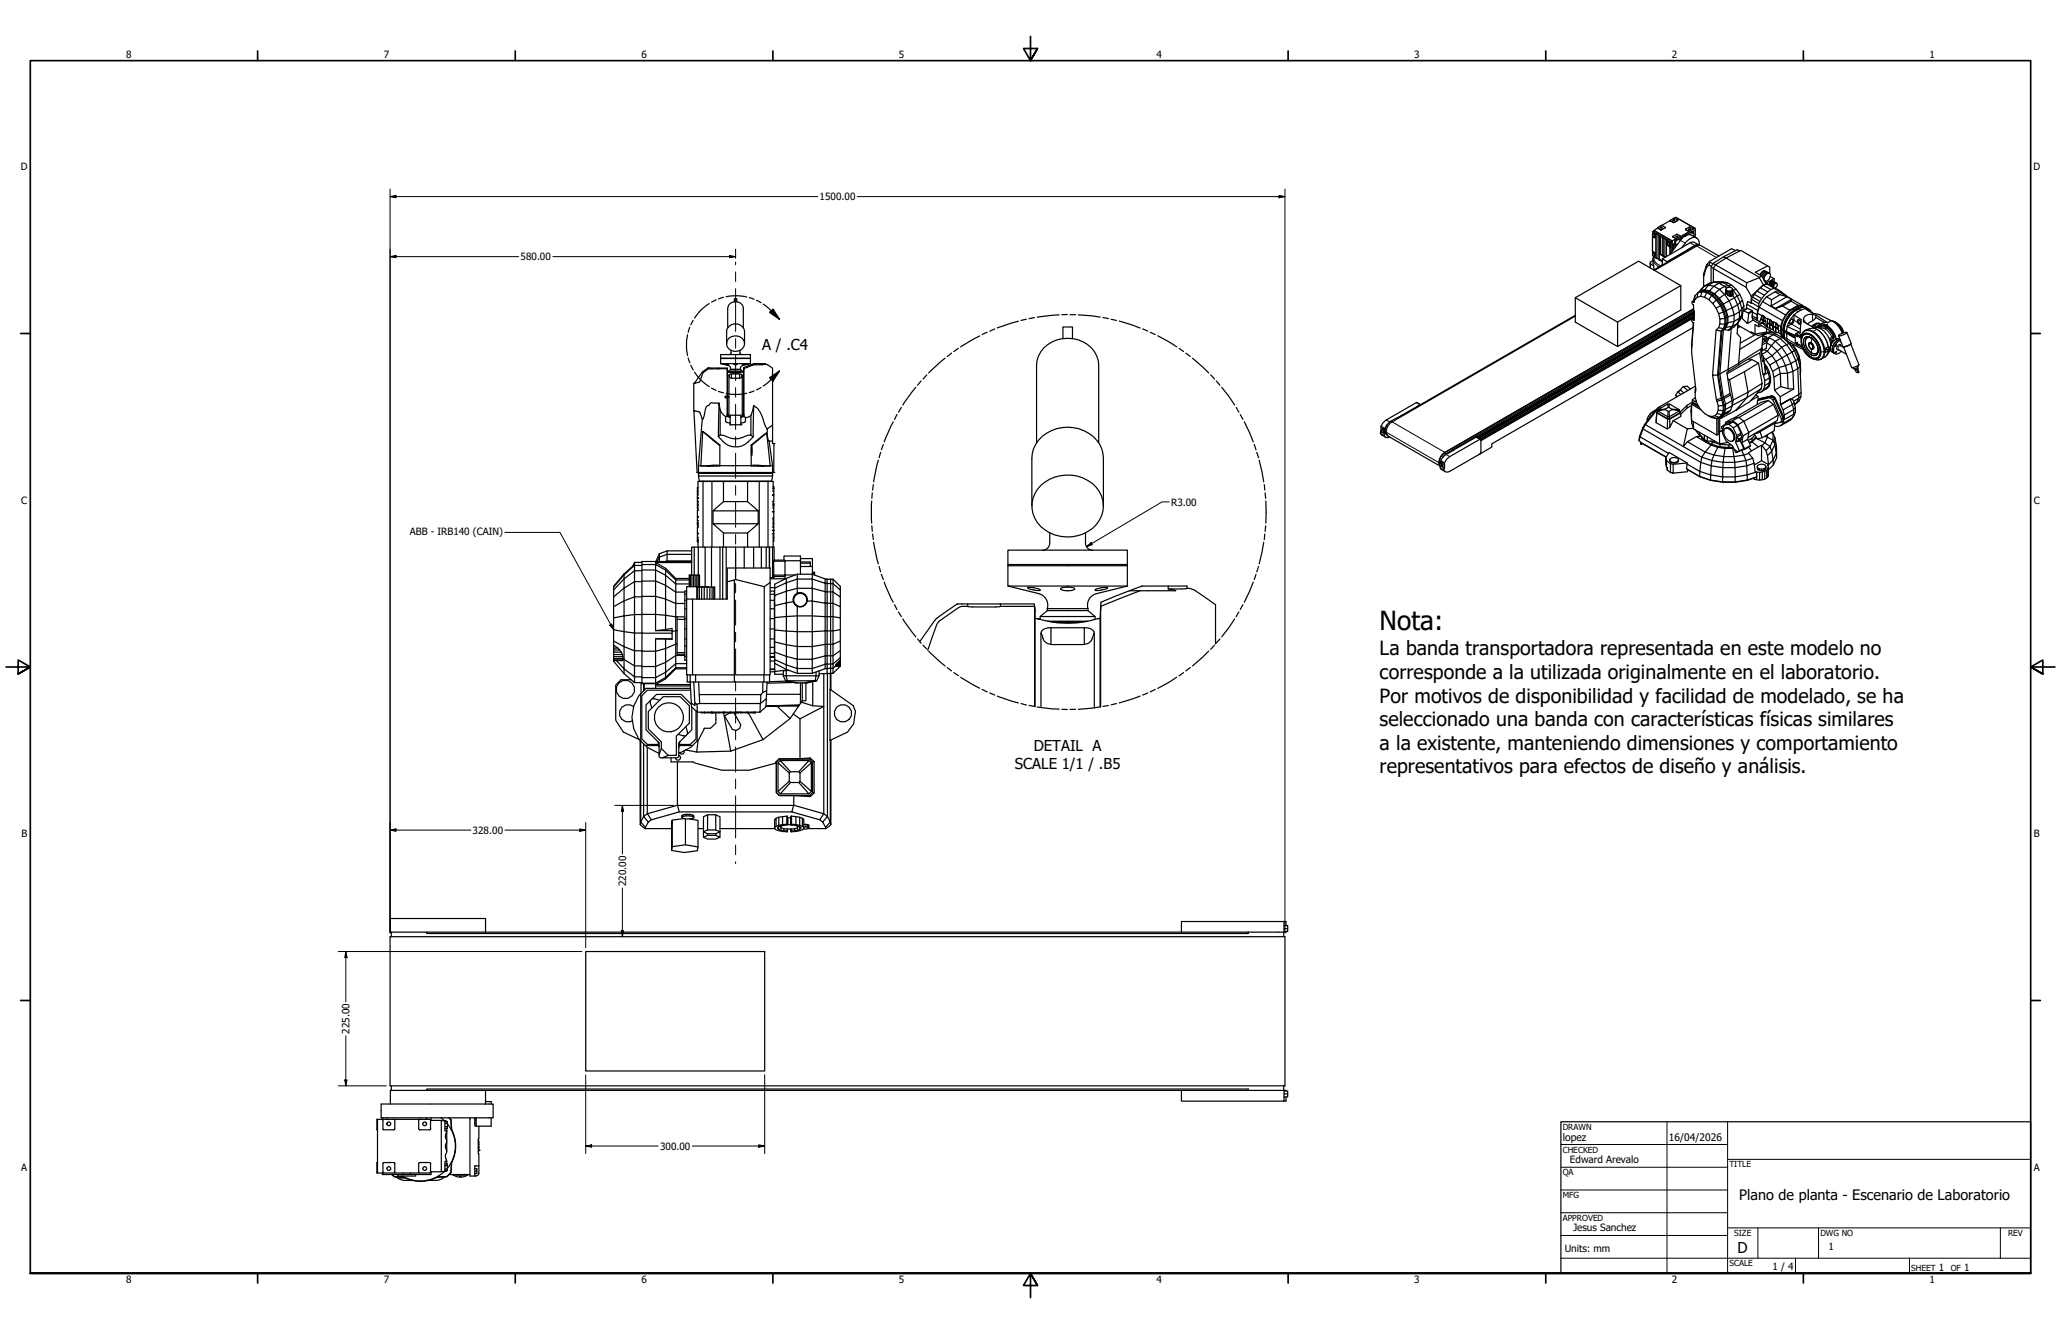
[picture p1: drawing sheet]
<svg xmlns="http://www.w3.org/2000/svg" width="864mm" height="559mm" viewBox="0 0 864 559" stroke-linecap="round" stroke-linejoin="round" font-family="sans-serif">
<defs><g id="words">
<text font-size="11" x="578.1" y="263.9">Nota:</text>
<g font-size="8.2">
<text x="578.1" y="274.5">La banda transportadora representada en este modelo no</text>
<text x="578.1" y="284.4">corresponde a la utilizada originalmente en el laboratorio.</text>
<text x="578.1" y="294.3">Por motivos de disponibilidad y facilidad de modelado, se ha</text>
<text x="578.1" y="304.2">seleccionado una banda con características físicas similares</text>
<text x="578.1" y="314.1">a la existente, manteniendo dimensiones y comportamiento</text>
<text x="578.1" y="323.9">representativos para efectos de diseño y análisis.</text>
</g>
<g font-size="6.3">
<text x="319.4" y="146.4">A / .C4</text>
<text x="433.1" y="314.8">DETAIL A</text>
<text x="425.2" y="322.3">SCALE 1/1 / .B5</text>
<text x="728.1" y="524.9">D</text>
</g>
<text font-size="6" x="728.8" y="502.6">Plano de planta - Escenario de Laboratorio</text>
<g font-size="4.3">
<text x="654.8" y="477.8">lopez</text>
<text x="699.3" y="478">16/04/2026</text>
</g>
<g font-size="4.2">
<text x="52.8" y="24.4">8</text>
<text x="160.8" y="24.4">7</text>
<text x="268.7" y="24.4">6</text>
<text x="376.7" y="24.4">5</text>
<text x="484.6" y="24.4">4</text>
<text x="592.6" y="24.4">3</text>
<text x="700.5" y="24.4">2</text>
<text x="808.5" y="24.4">1</text>
<text x="8.8" y="71.4">D</text>
<text x="852" y="71.4">D</text>
<text x="343.4" y="83.9">1500.00</text>
<text x="218.1" y="109">580.00</text>
<text x="8.9" y="211.1">C</text>
<text x="490.7" y="211.8">R3.00</text>
<text x="852.2" y="211.1">C</text>
<text x="171.7" y="224.2">ABB - IRB140 (CAIN)</text>
<text x="9" y="350.8">B</text>
<text x="198.1" y="349.2">328.00</text>
<text x="852.2" y="350.8">B</text>
<text x="262.3" y="371.2" transform="rotate(-90 262.3 371.2)">220.00</text>
<text x="146.4" y="433.1" transform="rotate(-90 146.4 433.1)">225.00</text>
<text x="276.6" y="481.6">300.00</text>
<text x="8.9" y="490.5">A</text>
<text x="657.9" y="487.4">Edward Arevalo</text>
<text x="852.2" y="490.5">A</text>
<text x="659.1" y="515.5">Jesus Sanchez</text>
<text x="655.6" y="524.3">Units: mm</text>
<text x="766.1" y="523.6">1</text>
<text x="742.8" y="532">1 / 4</text>
<text x="812.4" y="532.6">1</text>
<text x="823" y="532.6">1</text>
<text x="52.8" y="537.5">8</text>
<text x="160.8" y="537.5">7</text>
<text x="268.7" y="537.5">6</text>
<text x="376.7" y="537.5">5</text>
<text x="484.6" y="537.5">4</text>
<text x="592.6" y="537.5">3</text>
<text x="700.5" y="537.5">2</text>
<text x="808.5" y="537.5">1</text>
</g>
<g font-size="3.5">
<text x="654.8" y="473.2">DRAWN</text>
<text x="654.8" y="482.8">CHECKED</text>
<text x="724.7" y="488.9">TITLE</text>
<text x="654.8" y="492.3">QA</text>
<text x="654.8" y="501.8">MFG</text>
<text x="654.8" y="511.4">APPROVED</text>
<text x="726.7" y="517.7">SIZE</text>
<text x="762.8" y="517.7">DWG NO</text>
<text x="841.4" y="517.7">REV</text>
<text x="724.7" y="530.4">SCALE</text>
<text x="800.9" y="532.6">SHEET</text>
<text x="817.4" y="532.6">OF</text>
</g>
</g></defs>
<!-- layer: Visible (ANSI) -->
<g fill="none" stroke="#000" stroke-width=".51">
<path d="M692.4 99.1v6.1l.9 .6 .5 1.3M692.6 97.9l.1-.9 1.4 .8-.3 .3h.5M692.6 98.9l-.1 .2M692.6 99l1.1 .4M692.6 97.9l.3-.2 .5 .3 .3 .6-.6 .6-.8-1zM692.6 97.9l.5 .3 .3-.2M692.7 97l.5-.4 7.4 4.4v4.3M693 96.5l7.7 4.4v4.4M693.1 98.2l.3 .6 .3-.2M693.4 98.8l-.3 .4M693.8 99a.54 .54 0 0 1-.3 .6 .54 .54 0 0 1-.6-.1l-.4-.4M693.8 99v8.9l-.8-.2v-.3"/>
<path d="M693.8 98.1v.9M694.3 98.1l.6 .3 .4 .6h.5M694.3 98.1v10.2M694.6 95.4l1.5-1 1.6 .8-1.7 1.1zM694.6 95.4v.2M694.6 95.6l-1.6 1.1M695.3 99v7.4l1.5 .9M695.8 99l.5 .1 .5 .8 .5-.1M695.8 99v7.6M696.8 99.9v7.4l.9 .5M697.3 99.8l.6 .3 .4 .6 .3-.3 1.5 .9-.1 2.1h-.3l-1.1-.9-.3-1.8M697.3 99.8v7.6"/>
<path d="M697.7 95.2l-1.5 1.1-1.6-.7M699.8 92.5h.1M699.8 92.4l-3.5 2M699.8 92.3v.2M699.9 92.3v.1M701 99.2v.1M701 99.1v.1M701 99.3l1.2 .7M701.6 91.4l.7-.3 7.9 4.5M701.7 91.4l1.3 .9-1.5 .9-1.6-.8M701.7 91.4l-1.8 .9M703 92.2l-1.6 1.1-1.5-.8"/>
<path d="M704.1 99.1l-1.5-1-1.6 1.1M704.1 99.1h.1M704.1 99v.1M705.6 98.9l.2 .1M705.6 98.9l-3.4 1.7M706.1 98.8l-.3 .2M706.1 98.7l3.3-2.1 .3 .3v2.2M706.1 98.7v.1M706.1 98.7h.1M706.2 96l.1 .2M706.3 96.2l1.6 .8-5.5 2.9-1.4-.7M706.4 98.6v.1"/>
<path d="M708.2 97.4v.9M709.4 96.1l.9-.4v3.6M709.4 95.8v.2M709.4 95.8l-1.5-.7-1.6 1M709.4 96l-1.7 .9-1.4-.8M709.4 96v.1M709.4 95.9v.1M710.3 96.4l.1 .2M710.4 98.3l-.1 .1M710.9 99.7l-2-1.1a3.8 3.8 0 0 0-4.7 2.1l-4.6 6M692.6 106.9l1.2 .9M692.6 105.9l-.3 .4 .8 1"/>
<path d="M692.6 105.3v.7M692.7 109.2l-1.2 .6v.7M692.9 107.3l-.2 3.2 .3 .9M693.1 106.2l-.5-.3 .3-.2 .5 .3 .3 .7-.6 .6 .6-.6M693.4 106l-.3 .2 .3 .7M694.1 108.1l-.3-.2 .5 .4M694.3 108.3l.8 .4M695.1 108.7l1.4 .8M695.1 108.8l.5 .2M695.3 106.4l.5 .2M695.3 108.8l1.2 .5M695.8 106.6l1 .7"/>
<path d="M695.8 108.9v.3M696.5 108.5l2.1 1.1M696.5 110.7l-.3 .6M696.5 109.5v.1M696.8 107.3l.5 .1M697.3 107.4l.6 .2M698.6 100.4v1.4M698.9 101.5l-.3 .4 .8 .9M699.1 102.6l1 .7M699.4 101.8l-.5-.3 .3-.2 .5 .3 .3 .6-.6 .6 .6-.6M699.7 101.6l-.3 .2 .2 .6M700.7 100.9l1.5-.9v.6l-.5 .4v.9l-.7 .6v2.3"/>
<path d="M701 104.1l.4 .2M702.6 100.6l-1.6 3M704.3 119.6l-26.5 15.3-17.7-10.2M704.8 103.7l-8.3 4.8v2.5M707.3 104.6v.2M710.2 102.9l-17.2 10.2v-1.7l-1.5-.9v1.8v-2.1M710.2 102.9l.9-.3 .9 .1a2.48 2.48 0 0 0-1.1-3 2.48 2.48 0 0 0-3.1 .5l-1 .9-2 2.6M710.2 102.9l-11.6 6.7v.3M711.9 102.7l-.9-.1-.8 .3M711.9 102.7h.1M712 102.7l-2.7-1.4-1.1 .4-3.4 2M713.9 115.7v4.4"/>
<path d="M716.2 111l.9 .6M716.4 109.5l.1 .3M716.5 109.8l-.3 1.2-1.2 1.1 .1-1.3M716.5 109.8l1.2 .7M717 111.8l1 .6M717.8 110.4l1 .5-.9 1.6 13.7 7.8M717.9 112.5v5.7M720 118l3.9 .5zM720 118l-1.9 .2 2.2 .4-2.2 1.3 2.4 1.3-2.1 1.9 2 1.9-.3 .2 1.7 2.4-.5 .2 1.2 2.7-.4 .2 .7 2.7-2.1 .2v2M720.3 107.3l-8.3-4.6-18.8 10.6M722.2 107.6l1.1 .5-4.5 2.8 13.1 7.5M723.9 118.5l1.9 1.1h-1.6l-2.1-1.2-1.8 .2 2.3 1.4-2.1 1.2 2.1 2.1-2.2 1.7 1.7 2.4-.3 .2 1.3 2.6-.6 .3 .6 2.7-.3 .2v2.4l-2.1-.2-.5 1.6"/>
<path d="M725.8 119.6l1.7 1.6M727.2 105l-1.6-.8-9.2 5.3-1.3 1.3-1.2 3.8v1.1l1.1-3.6M728.9 105.2l-.9-.6-5.8 3-4.4 2.8-.8 1.4v6.6M731.9 118.4l-.3 1.9 2.2 3.8M737.2 116.3l-5.3 2.1M737.7 114.6l.4-.5 1.8 1M738.1 114.1l.4-.4 1.8 1M738.1 115.5l-.9 .8 1.7 3M738.5 113.7l.4-.2 1.8 1M738.6 116.3l.5 .3M738.9 119.3l-5.1 4.8v3M738.9 113.5l.4-.1 1.8 1"/>
<path d="M739 117.1l.1 .1M739.3 113.4l2.1 1.1M739.4 117.7l.1 .1M739.5 115.6l-1.8-1-.2 .5 1.8 1M739.7 118.3l5.9 3.4 2.9 2.3M740 118.7l4.3 2.8 1.3 .2M740 119.1l-1.1 .2M740.3 114.7a.89 .89 0 0 1 1.1-.2 .89 .89 0 0 1 .4 1.1 1.85 1.85 0 0 1-2.5 1.9v-1.4zM740.7 111.4l-11.3-6.5-6.1 3.2 14 8.1M741.5 119.4l1.6 .8M741.5 119.3v-.4l1.6 1.1M741.5 118.9l.1-.3 1.7 1"/>
<path d="M741.6 118.6l.1-.3 1.7 1M741.6 114.6v-2.7l-.9-.5-5.2 2.6 2.6 1.5 2 3.5-1.2 .5M741.7 118.3l.2-.3 1.7 1M741.7 115.8l1.7 .9-3.2 1.9M741.9 118l.2-.2 1.7 1M742.1 117.8l.3-.1 1.7 1M742.4 117.7l1.9 .9M742.6 117.6l1.9 1.1M743.4 116.7v1.3M304.9 137.3v-8.1a3.3 3.3 0 0 1 3.3-2.8 3.3 3.3 0 0 1 3.3 2.8v8.1M307.7 126.4v-1.2h1v1.2M660.1 132.1l-77.5 44.4-1.4 1.6"/>
<path d="M677.8 134.9v10.3l26.5-15.3v-10.3l-17.7-10.2-26.5 15.3v10.2l17.7 10.3M709.1 126.4a.82 .82 0 0 0 .5 1.2l.4 3.3-.3 3.3M709.2 133.9h.1M709.4 137.2l-84.3 48.7v1.4l-5.4 3.1M709.5 134l.2-.2v.2M709.5 134l.1 .1M709.7 134h.1M709.6 129.3l-104.2 60.2a4.4 4.4 0 0 0-2 5.7l.2 .1-22.1-12.7a3.9 3.9 0 0 1 1-5.2l77.6-45M709.7 129.5l-104.3 60.2a4.8 4.8 0 0 0-2.2 4.9M709.7 133.8l-.4 .1 .2 .1M709.7 133.6l-.7 .3M709.7 126l.1 .3"/>
<path d="M709.7 126l-.3 .3M709.7 126l-.5 .3M709.7 133.1l-89.2 51.5M709.7 130l-100.7 58.3M709.7 132.8l-89.2 51.6M709.8 126.6l-.1 .1M709.8 126.3l-.1 .3M709.8 126.1l-.4 .2 .1 .1M709.8 132.2l-89.6 51.7M709.8 132.4l-89.4 51.6-1.7-.9M709.9 131.6l-90.2 52M709.9 131.3l-90.4 52.2"/>
<path d="M709.9 131.1l-90.6 52.3M709.9 130.9l-90.7 52.4M709.9 130.5l-91.1 52.6M709.9 130.6l-.2 2.9-.8 .5a.9 .9 0 0 0 .8 1.2l-.8 10.3 .6-10.3M709.9 130.7l-90.9 52.5M710.1 125.6l-.4 1.1 .1-.4M710.2 123.8l-.1 1.8 1-1.1M711.8 122.4l-.3 .2 1.7-.4-.6 1.9 1.6 .4M712 122.3l2.1-2.4-1.5 2 1.7-.5-.3 .2 2 .4-.5 .4 2.1 1.2-.4 .2 2 1.9-1.5 1.4 1.4 2M712.3 122l-.5 .4 1.7-.4-.3 .2 1.9 .4-.9 1.9 1.8 1M712.6 121.9l-.3 .1 1.7-.4-.5 .4 2 .4-.4 .2 2.1 1.2-1.2 1.7 1.7 1.6M712.6 124.1l-1.5 .4 .4-1.9-1.3 1.2-.6 2.2"/>
<path d="M720.2 131.4l-1.1-2.3 1.8-1-1.7-2.4 .4-.2-2-1.9 .5-.3-2.1-1.3 .3-.1-2-.5 1.6-2-1.8 .5 2.1-1.3 1.9-.4-2.2 1.2 2.2 .5-1.8 2 2.1 1.2-.3 .2 2 1.9-.5 .3 1.7 2.3-.4 .3 1.2 2.6-1.9 .7 .5 2.2M722.4 138l-.3 .2-1.4 18.4-.6 .3 1.5 9.8-.4 .2 .3 .6-2 .6 .5 2M723.2 121.2v1.4l.1-1.2M723.2 122.6l.2 .3-.8 .4 1.9 2.7-2.4 1.4 1.2 2.6-.2 .2 .6 2.7-.6 .3v2.4l-.3 .2-.7 1.9-1.9-.5-1.1 1.1M723.5 121.6l-.1 1.3 .3 .5M723.8 121.8l-.1 1.6 .4 .4M724.2 121.9l-.1 1.9 .5 .2M724.6 122v2l.4 .2M725 120.4l-.8-.8-1.6 .4 .9 .7M725.4 121.8l.1 2.3-.5 .1v-2.3M725.4 137.7l-1.1 .7 1.6-1.7-2.6 .4-.9 .9 1.9 .4M725.7 121.6l.1 2.4 .2-.3"/>
<path d="M725.8 124l-.3 .1M726 121.2l.1 2.4-.1-2.4a1.59 1.59 0 0 0-2.8 0 1.68 1.68 0 0 0 2.7 .2M726 121.3v.4M726.1 123.6l.7 1.1-2.3 1.3 1.4 3-2.6 1 .7 2.7-.3 .2v2.4l-.6 .3-.6 1.9-1.3 1.2-2.1-.4-1.5 18.9M726.2 121.5l1.3-.3 1.5 2.2-1 .6zM728 124l1.2 2.7 .9-1 .6 2.4M728 124l-1.2 .7 1.3 2.9-2.2 1.4 .7 2.9-2.6 .8v2.5l-.3 .1-.6 2-1.9 1.4-1.5 18.4-2.1 .1 1.6 10.2M728.2 136.1l6.4 3.9 .5-.3M728.2 135.3l-.3 4.5 1.5 1.7-.7 11.3-5.1 3.2 1.3 8.8a6.2 6.2 0 0 1-3.6 9.6l1.1-1.2 2.8-1.4M728.6 136.5l-.5 .2M729 123.4l1.1 2.3M729.2 136.8l-1.2 .6"/>
<path d="M730.1 132l-.9 1.9 .7-1.9v-2.5l-1 1.1v2.7l-2.3 1.3-.7 2.1 2.2-1.3-2.7 2.3-1.3 17-3.4 1.9 1.4 9.8-.5 .3 .3 .6-.4 .2 .6 2.4-2.1 .2v1.7M730.2 131.3l-1.3 2-.8 2.1 1.1-1.5M730.5 130.1l1.7-.9 2.1 .9-1.7 1zM730.5 130.1l-.5 3.1 2.3 2.2M730.7 128.1l-.8 1.4-.7-2.8-1.1 .9 .8 3-2.3 1.3v2.7l-2.6 .6a4.5 4.5 0 0 1-2.4 3.3l-1.5 18.4-.4 .2 1.5 9.8-2 .5 .3 .7M730.7 128.1v1.9M731.8 129.3l.2-1.9 4.5 2.6M732.2 129.2l-1.9 1M732.7 131.4l-.4 4 2.2-1.4M733.9 125.3l.5-.8 3 1.7M733.9 126.7l-.1 .4-1.5-.9-.3 1.2M734.2 132.3v.7l3.2 1.8"/>
<path d="M734.2 133l.3 1M734.3 130.1l.1 .3-1.7 1-.1-.3M734.3 130.7l2 1.2v1.6l-2.1-1.2zM734.4 124.5l.7-1.2 3.1 1.8M734.4 130.4l-.1 .3M734.5 134l2.4 1.4M735.1 123.3l1.1-1.4 3.1 1.8M736.2 121.9l1.4-1.4 3.1 1.8M736.4 131.2v3.1l-.1-.8M736.4 131.2l1.9 1.1M736.9 136.8v-1.4l9.8 6M737 127.2l-3.1-1.9v1.4l3.1 1.9"/>
<path d="M737.2 128.7l-.8 2.5M737.6 120.5l1.3-1 3.1 1.8M737.9 133.6l-.1 .1M738.1 136.4l-1.2 .4-1.5-.8v4l-1.6-1v.4M738.2 135.3l1.3 .8M738.2 135.5l-.2 .1M738.3 132.1l.5 .3v1.8l-1-.5-.6 1.4 .8 .5 .3-.6 .5 .3 .1-1.1M738.3 132.1l-.5 1.5 1.1 .5M738.5 126.3l-1.3 2.4 9.7 5.6 1.3-2.3M738.5 132l-.2 .1M738.6 140l-.3 5.9M738.9 132.4l.4 .3 .5 2-.9-.5z"/>
<path d="M738.9 135.3h-.1M738.9 134.2l.9 .7 .6 2.1-.8-.5-.2-.9-.5-.3v-1M738.9 132.3l-.1 .1M739.1 132.3l-.2 .1M739.5 132.9l1.1 .7M739.5 132.5l-.2 .2M739.9 134.8l-.1 .1M739.9 134.7h-.1M740.2 124.3l-1.7 2 9.7 5.7 1.7-2.1M740.2 137.6v1.5M740.4 136.6l.2 .1M740.5 139.6l2.6 .5"/>
<path d="M740.6 135.3l1 .5v1.8l-1-.5zM740.6 136.8l-.2 .2M740.7 135.3h-.1M740.8 133.3l-.2 .1M741.6 137.6h.1M741.6 134h.1M741.6 135.7l-1-.5v-1.8l1 .6v1.8M741.6 134l1 1.1-.3 .8 .3 .4-1-.5zM741.6 139.2l-.9 .5M741.6 135.8h.1M741.9 138.6l-1.2 .7-4.1 1.3-1.2-.6 4.8-.9 .5 .2M742.1 128.1l1.9 1.1"/>
<path d="M742.3 135.9h.1M742.3 125.5l3.6-2.1 2.9 .9-6.7 3.8zM742.3 134.2l-.2 .2M742.4 134.7l.7 .4M742.5 137.9l.6 .2M742.5 135.6h.1M742.6 134.8l-.2 .1M742.6 135.1h.1M742.6 136.5l-1-.6v1.8l.9 .2 .3-.7M742.6 135.4v.1M742.7 136.4l.1 .6M742.8 137l.1 .2"/>
<path d="M742.8 137.6v.1M742.9 136.9l-.1 .1M742.9 137.5h-.1M743.1 134.9l.9 .5 .1 1.8-1-.5zM743.1 136.7v1.9l.9 .5v-1.8l-.9-.6M743.2 120.3a1.17 1.17 0 0 1 .3-1.2 1.17 1.17 0 0 1 1.2-.3 1.55 1.55 0 0 1-1 1.8M743.3 134.7l-.2 .2M743.4 120.7a13.5 13.5 0 0 0-6.4 6.5l-.7 4.7M743.6 139.6l-2-.4-2.7 .8M743.8 122.2l1.7 .1 10.7 6.3M744 129.2l6.7-3.8-.2 .8-3.5 2zM744 139.8l-.7 .5"/>
<path d="M744.1 135.4a1.33 1.33 0 0 1 .9 1.7l-.3 .3 .3 .4-.9-.6zM744.1 137.3l1 .6 .2 1-.3 .4-.9-.2zM744.1 137.2l.1 .1M744.1 139l-.1 .1M744.2 135.3l-.2 .1M744.3 135.3l-.2 .1M744.8 135.7l-.2 .1M744.8 137.3l-.1 .1M744.9 136.1l1.2 .7M745 139.3l1.1 .6M745 136.3h.1M745 136.5h.1"/>
<path d="M745.1 136.9l-.1 .1M745.1 137l-.1 .1M745.1 137.7l-.1 .1M745.1 137.9h.1M745.3 138.9h.1M745.3 139.1h-.1M745.4 138.4h-.1M745.4 138.6h-.1M745.9 123.4l-2.1-1.2-3.6 2.1 2.1 1.2M746.1 136.8v3.1l.6 1.5 .9 .3M746.4 137.7l.2 2.6 1.1 1.6M746.4 137.7l.7 .5"/>
<path d="M746.9 134.3l-.8 2.5M747.1 138.2a10.9 10.9 0 0 1 4.9-8.5l1-.6a3.3 3.3 0 0 1 3.9-.1 3.5 3.5 0 0 0-3.5 .3l-1.2 .7a11.2 11.2 0 0 0-4.8 8.4M747.1 138.2v2.5l.7 1.2M747.1 138.2l.3 .2M747.4 138.9l4.2 2.3M747.4 138.9l4.2 2.5M747.5 138.4l-.1 .3M747.5 138.4l4.8 2.1M747.5 138.9l.1 2.5M747.5 138.9l.2 2.8M747.6 139l.2 3.1 1.6 1.1M748.6 139.6l.2 2.9 .4 .6 .7 .4"/>
<path d="M748.8 124.3l1.9 1.1M748.9 136.8l-.3 2.1M750.3 134l.3-.3a.92 .92 0 0 1 1 .9 .92 .92 0 0 1-.9 1h-.1a.85 .85 0 0 1-.9-.7 .85 .85 0 0 1 .6-.9zM750.5 126.2l3 1.7h1.7M751.1 133.7v1.2l-1 .6M751.7 132v2.2l-.3 .9-2.5 1.7M751.7 132l3.1 1.9-.5 5.4-5.4-2.5M751.7 132a11.6 11.6 0 0 0-2.8 4.8M751.9 129l-.4 .2M752.4 130a10.7 10.7 0 0 0-4.9 8.3M752.5 139.8l.7-.4a1.3 1.3 0 0 1 1.5 1.3l.1 .1M752.5 130a10.9 10.9 0 0 0-4.9 8.3"/>
<path d="M753.3 134a.99 .99 0 0 1 1.2 .6 .99 .99 0 0 1-.4 1.2l-.7-.5zM753.5 127.9l-3.6 2-2.9-1.7M753.6 133.9v1l.9 .7M754.8 128.8l-2.4 1.2M756.1 128.5a4.6 4.6 0 0 0-4.9 .9 10.5 10.5 0 0 0-4.8 8.3M756.2 140h-.1M756.3 129.3l3.2 2 2.8 .5 4.8 2.4M756.3 129.3a2.51 2.51 0 0 1 2.8 1.5M756.3 129.3l-1.7 .6-2.9 2.1M756.8 139.8l-.8 .3M757.3 129.9a.52 .52 0 0 1 .7-.1 .52 .52 0 0 1 .2 .6M757.6 139.9a2.64 2.64 0 0 0-2.7 3.7 7.5 7.5 0 0 0 6 6.5 2.06 2.06 0 0 0 1.7-1.5"/>
<path d="M757.9 129.7l.2 .7M758.1 129.6l-1.6-.8-1-.1-3 1.3M759 130.9l.8 .4M759.3 136.8l.2-.5 .9 .1 .3 .3-.1 .5M759.5 136.4l1.5-1h1l.3 .7-.7 1.1M759.7 136.7l-.3 .2M760 137.2a7.2 7.2 0 0 1 7.1 6.6 1.59 1.59 0 0 1-.8 2.1l-.3-.6-1 .6 .4 .4M760.5 137.1l-.2 .1M760.9 133a5.6 5.6 0 0 1-3 2.3l-.7 .4M760.9 133v-1l-1.4-.2a2.91 2.91 0 0 0-3.8 2v1l4.6 2.6h-.5a5.2 5.2 0 0 0-5.2 4M760.9 133l3.7 2.1M760.9 132l4.8 3.2-1.1-.1"/>
<path d="M761.9 135.4l.9 .4M762.3 136l.3 .2M762.6 136l1.6-.2 1.1 .4M762.6 136l.4 .3M762.8 136.5l-.4 .3M762.8 136.5l-.9 .7M762.8 136.3v.2M762.8 136.1l-.2 .3M762.8 135.8l-.2 .2M763 136.3l.8-.1 1.6 .5M763 136.3l-.2 .2M763 136.5l-.4 .2"/>
<path d="M764.6 135.1l-1.8 .7M765.1 136.9l.1 .1M765.1 136.9l-.6-.3a1.96 1.96 0 0 0-2.5 .7M765.3 137l1.7 1.4 1.4 2.4M765.3 136.2l.3 .2M765.3 136.2h.6l-.3 .2M765.4 136.7l2.4 2.3 1.3 3.2M765.4 136.7l-.3 .2M765.5 136.8l-.4 .2M765.6 136.4l2.1 1.9 1.1 1.8 .6 1.9M765.6 136.8l-.4 .2M765.6 136l-.3 .4"/>
<path d="M767.1 134.2l-1.4 1M767.1 134.2a6.8 6.8 0 0 1 5.3 5.2M770.2 135.8l1.3 1 .8 1.6 .1 1M773.9 139.3l1.8 4.5-1.4 1-2.1 .4-1.8-4.6M297.8 154.4h3.4M297.8 154.2v.2M301.2 154.2h-4.5l-2.3 1.6-3.4 4.7 2.1-.5 .8-2a4.1 4.1 0 0 1 2.8-3.4l1.1-.2M301.9 150.2v2.1l3.3 .8M301.9 148.5h12.6v1.6h-12.6zM301.9 150.2h12.6M301.9 152.3h12.6M302.1 150.1l-.2 .1"/>
<path d="M304 152.5l1.3 .3zM304.5 144v-5.1a3.8 3.8 0 0 1 3.7-3.2 3.8 3.8 0 0 1 3.8 3.2v5.1M304.7 154.4h-3.5v-.2h3.5l.1 .9M304.8 155.1l-.1-.7v20.1v-.7h.5v.8h.7M304.8 155.7h.3M304.8 155.1v18.7M305.2 153.1a1.24 1.24 0 0 1 .9 1.6M305.3 155.5h5.8M305.4 141.8a3.7 3.7 0 0 1 4.4-.8 3.7 3.7 0 0 1 2 4 3.8 3.8 0 0 1-4.2 2.2 3.8 3.8 0 0 1-3.1-3.5zM305.4 157.3l.4 .8 .7 .3M305.4 157.3v8.8M306.1 154.7l-1 1.1 3.6 .4 2.9-.5"/>
<path d="M306.1 154.7h4.2M306.1 154.9h4.2M306.1 156h2.1h-1.8M306.3 146.7v1.4l-.7 .4M306.5 156.7l-.9 .1-.2 .5M306.5 156.7h3.4v1.7M306.5 158.4h3.4M306.5 156.7v1.7M307 156.1h2.4M307.5 152.5l1.4 .2-1.1 .1zM309.9 158.4l.7-.3 .4-.8v17.3M309.9 156.7l.9 .1 .2 .5"/>
<path d="M310.1 156h-1.9h2.1M310.1 146.7v1.4l.7 .4M310.3 154.7l.8 1.1M311.1 152.7l1.3-.2zM311.2 153.1a1.24 1.24 0 0 0-.9 1.6M311.6 155.7v10.6M311.7 154.7v-.3v11.9M311.7 154.7l-.1 1M311.7 154v.7M314.3 150.1l.2 2.2-3.3 .8M315.8 152.8l-4.1 1.6M318.8 152.6h1.9v-.3h-4.7l-4.3 1.7"/>
<path d="M318.8 152.6l.7 .2h-4.8M318.8 152.3v.3M320.7 152.5h.1M320.8 152.6l.8 .2M321.6 152.8l2.1 1.4M323.7 154.3v31.3l.6 .2-.1 12.1h-.5v-2.8l-1.4-10.3M445.4 141.9v-4.9h4v4.9M708.9 145.5v2.4l1.7 15.6-.3 1 .2-2.1M724 158.7l.7 .4M728.5 152.2l-4.4 2.5 .1 .9M728.6 152.8l8.8-5 1.5 9.4M730.9 155.7l-6.2 3.4 1.5 8.5"/>
<path d="M732.7 150.4l1.4 .2 2.8 1.5M734.1 150.6l-10.5 6M735.6 140.1l-6.4 3.6M737.9 147.3l.2-.2v1.7M738.3 145.9l.1 .8M738.3 145.9l-9.8 6.1M738.3 148.6l.5 .6 .6 3.6 .5 1.1M738.3 146.1l-.6 .3 .8 5 .6-.3M738.3 145.6l.1 1.1M738.4 140l.3 .5-9.7 5.9M738.4 146.7l-.3 .4M738.6 142.2l1.4 .5 .3 .7-.2 2.5-1.8 1.1"/>
<path d="M738.6 140.1l1.9-.5-1.8 1.1M738.7 140.8l1.6 .4-1.7 1M738.8 149.2l1 6.9M738.9 149.7l.9 .9M739.3 152.1l1 1.5 1.1 2.2 .5 2.3M739.3 146.4l1.2 .7-2.2 1.3M739.4 152.8l.4 3.3-1.1 .7M739.6 142.6l1.9-1.1 2.4 1.4 2-1.1 2.7 2.5 1-.5-1.2-1.1M739.9 153.9l1 2.2-2 1.1 .6 2.3M740 142.7l-1.6 .9M740.3 143.6l2 1.2-1.8 2.3 2 1.9-2.7 1.6 1.8 2.3M740.3 153.6l-.4 .3"/>
<path d="M740.3 143.4l-1.9 1.1M741.4 155.8l-.5 .3 .5 2.2-1.9 1.2v2M741.5 141.5l-1.2 1.8M746.8 141.4l-.9 .4-2.8-1.7-4 2.4M747.3 141.6l.6 .6M748.2 153.2l2.2-.9 .9 3.3-2.3 .7zM748.2 153.2l-2.8 .8 .6 2.5-2.7 1.5 .3 5.4M749.9 143.5l.4 1 1.3-.1M749.9 143.5l5.7 2.9M750 143.8h-.4l2.2 3.1-1 .6M750.8 147.5l-2.2-3.2-2 1.2-2.7-2.6-1.6 1.9 2.4 2.3-2.2 1.9 1.7 2.4-2.6 1.5 1.2 2.7M750.8 147.5l-2 1.2-2.2-3.2-1.9 1.6 2 2.8-2.5 1.5 1.2 2.6-2.6 1.6 .5 2.4"/>
<path d="M750.8 147.5l1.7 3.6M751 144.7l1.4 1.9-.6 .3 1.6 3.6-.9 .6M751.3 144.6a16.4 16.4 0 0 1 3.1 12.4M751.6 141.3l.1-.5 .5 .2 .1-.8a.7 .7 0 0 1 .8-.4 .7 .7 0 0 1 .5 .8l1 1a2.7 2.7 0 0 1 2-2.1 2.7 2.7 0 0 1 2.8 1 8.5 8.5 0 0 1 3.2 8.9 2.78 2.78 0 0 1-4.5 .1l-2.1-2.2-1.1-2.5-.9-.5M751.6 141.3l.6 .2 .1 1.9a1.04 1.04 0 0 0 .5 1.1 1.04 1.04 0 0 0 1.2-.2M752.5 151.1l-2.1 1.2-1.6-3.6-2.1 1.2 1.5 3.3M752.5 151.1l.8 3.3 .4 10.8M752.7 146.5l-.3 .1 1.4 3-.4 .9 .9 3.2-1.1 .6M752.8 140.4l.4 .1v.5zM752.8 143.4l.4 .2v.5zM753 140.4l-.2 .1 .4 .3M753 143.4l-.2 .2 .4 .3"/>
<path d="M753.3 154.4l-2 1.2 .3 7.3-2.4-.1-.2-6.5-3 .2 .2 5.4M753.7 148.7l.7 3.3v5M754 144.3l-.5 .3M754.4 157l.3 7.5a4.2 4.2 0 0 1-2.4 4.7M755.5 140.3a4 4 0 0 1 5.4 1.9 6.4 6.4 0 0 1 1.1 7.5 3.3 3.3 0 0 1-4.7-1.2 7.3 7.3 0 0 1-2.2-7.7zM755.6 140.5a3.3 3.3 0 0 1 4.6 1.1 6.7 6.7 0 0 1 1.9 7.7 3 3 0 0 1-4.7-.9 6.5 6.5 0 0 1-1.8-7.9zM757.9 144.3l.2 1.1 .9 .7M758.8 141.4a6.6 6.6 0 0 1 3.1 5.3M761.9 149.7l-.2 .1M762.3 149.3l-.6 .6M764.7 147.2v.1M765.4 146.3l-.7 .5 .1 .8"/>
<path d="M765.4 146.3v.1M765.4 146.4l-.6 .3v.9M766.3 145.9h.4M766.4 146.3l-1 .1M766.7 142.4h.3M766.7 145.9l-.9 1.3-1 .4M766.7 145.9l-1.3 .4M767 145.7l-.6 .9M767 146.6h.1M767 146.4l-1.6 2.6-2.2 1.4-1.1 .3-2.3-.3M767 145.5l-.3 .4M767.7 141.3l-1.2 .6"/>
<path d="M767.7 141.3l.5 .4M768.1 142.5l.5 .1-.9 .1-.6 .9M768.2 141.7l-1.2 .7-.4-.2M768.4 140.8l-.7 .5M768.4 140.8l-.2 .9M768.4 142.7l-.7 .5-.6 .9M768.5 142.7h-.7l-.7 1M769.2 144.5l.3 .2-.4 .4zM770.3 146.4l3.4 2M770.5 140.3h.1a3.6 3.6 0 0 1 3.3-.9l-.3 .3a3.6 3.6 0 0 1-3.2 .8zM771 142.1a2.97 2.97 0 0 0-3.8 2.6l-.2 1.1 .1 1.1 1.3 .9a3.3 3.3 0 0 1 .7-4.5l.8-.7 1.1-.3a4 4 0 0 0-2.8 5.5l.7 .3M771.2 142.6a4 4 0 0 0-2.4 5.5 2.04 2.04 0 0 0 2.7-1"/>
<path d="M771.2 144.8l1.4 .8M771.5 143.4v.2M772.5 145.4v.1M775.4 144.1l-1.3 .9-1.6 .3 3.3 8.6 1.9-.4 1.2-.8M775.5 144.1l3.4 8.6M778.1 154.7l.5 1.4M778.3 154l.2 .5-.4 .2-.9 .2-.2-.4M778.4 154.6l.6 1.3-.4 .2-.8-.1-.4-1.1M778.9 152.8l-.5 1.1-.7 .4-.8 .2-1-.6M290.8 172.1l1.3 25.8h.6l1.6-22.3M291 160.4l-.3 .1 .1 11.6M301.3 168.8h-2.2a1.62 1.62 0 0 0-2.2 1.1 1.56 1.56 0 0 0-1.4 1.9l-.5 2.5-.6 1.3-1.3-3-2.3-.5"/>
<path d="M301.8 171.6l.6 1.3 1.6 1.6M301.8 171.6l-.5-2.8-.3 14.1M301.8 171.6v10.6M304 174.5l.2 2.2 1.7 .6M304 174.5h.7M304.7 165.9h-.9v.8h.9M304.8 166.1h.6v8.5M304.8 166.6h.6M304.8 173.4l.4 .4M305.9 174.4l-.2 .2M305.9 173.9h4.6v4h-4.6zM310.5 174.4l.2 .2"/>
<path d="M311.6 166.3v6.7l-.4 .2v.6M311.6 173l.1 .8M311.7 173.8h-.5v.8h-.7M311.7 166.3v8.2v-.7M311.7 174.5l.7 .4M312.4 174.9l-.2 1.8-1.7 .6M314.6 174l-1 .7-1.2 .2M314.6 174v8.2M315.8 169.9l.4 .3a10.2 10.2 0 0 1 4.1 7.2l1.1 2.2M315.8 169.9l-1.2 4.1M315.8 169.9l-.2 13.1M321.4 179.7l.1 2.8 .8 2.3"/>
<path d="M321.4 179.6v.1M323.7 178.1l-2.3 1.5M578.7 178.6l-.3 2.9 .6 .7 1.6 .9M578.7 178.6l1.6 .9M579.2 179.9l.4 .5 .6-.3M579.8 179.6l-1 .3M580.3 179.5v1.9a1.31 1.31 0 0 0 .2 1.8 1.31 1.31 0 0 0 1.8-.1M581.2 178.1l-.9 2.1 .2 1.2 .5 .7M581.2 178.1l-.9 1.4M595.1 169.6l-1.6-.9-12.9 7.4-1.9 2.5M688.3 179.3l-1.2 3.1 .2 .6M689.2 177.7l.2 .2-.9 1.8-.2-.4z"/>
<path d="M690.2 175.8v.5M690.2 175.8l.3 .2M690.4 175.1l.5 .4M690.8 174.3l.6 .6M691.3 173.5l.7 .7M692 172.8l.5 .6M692.7 172.3l-1.4 1.2-1.1 2.3M693.2 172.6l-.5-.3 .4 .4M693.4 171.9l.1 .2-.2-.1M693.9 171.8l-.6 .2v.5M694.2 173l-.3 4 4.7 2.7M694.2 172.5l-.3 4.5"/>
<path d="M694.6 171.7v1.3l4.2 2.5M694.6 172.3l-.4 .2v.5M695.1 170.6l-5.7 7.3 23.7 13.6-.4 2.2 4.3 1.4-.2 3.8 5 .9v2.1l5.3 .1 5-.8M695.1 170.6l-.7 .4-5.2 6.7M697.7 171.4l1.6-.7 1.3 .9-1.6 .7zM697.7 171.6l-3.1 .5 4.2 2.5v.9h.7M698.8 175.6l-.2 4.1 1.1-.7M698.8 169.2h.7l-.2 1.5M699 170.7l-.2-1.5-4.2 2.5 3.1-.3M699 172.3l-.2 2.3h.7v.9l4.3-2.5v-.9l-4.3 2.5-.2-2.3M699.5 169.2l4.3 2.5-3.2-.3M699.6 175.6l.1 3.4 1.4-2.8"/>
<path d="M700.6 171.6l3.2 .5v-.4M701.1 176.2l5.9 3.4M702.1 165.5l.7 .6M703 164.1l1.3 1.2M703.8 172.3l.3 .2v.5l-4.5 2.6h-.8l-4.6-2.6M704.1 172.5l.1 2-.1-1.5M704.2 174.5l-3.1 1.7M705.4 161.9l1.8 1.7M705.5 164.6l-1.2-1.2-1.3 .7-.9 1.4 .5 .8M706.9 170.9l-2.7 2.8M706.9 169.8l-2.8 2.8M708.3 163l-1.3-1.2-1.6 .1-2 2.1"/>
<path d="M708.8 169.4v6.7l10.6 6.1 .6-.3v-1.4l.5 .3M708.8 170.6l-.3 1.2 .4 5.4 .8 2.5 10.8 6.2M708.8 171.8h-.3l.3 .9M708.8 169.4l3.9 2.2M709.1 168.5l-2.2 1.3v1.1l1.9-1M709.1 168.1v1.1M709.2 167.4l1.4 1v-.4M709.2 168.5l2.3 1.2M709.2 168.5l.2 .3M709.2 167.6v.9M709.4 169l-.6 .4M709.4 169l2.6 1.6"/>
<path d="M709.4 168.8l2.3 1.4M709.4 168.8v.2M709.5 176.5l.2 3.2M709.5 179.4l-2.5 .2-1.6 7.5 1.7-2.1M710.2 166.8l-1 .6v.6M710.3 164.5a10.4 10.4 0 0 0 8.6 10.8M710.4 161.7l-15.3 8.9 .7 .4M710.7 168l.1 .1M715.9 174.2l3 1.1M718.9 175.3l.5 .2M719.4 175.5v6.7M719.7 175.1l.3 .1v5.3"/>
<path d="M720 175.2l-.6 .3M720 174.9l.6 .4M720.3 174.9l.6 .2M720.8 174.6l-1.9 .7M720.9 175.1l-.3 .2v5.6M721.7 178.6l-.3 .5 .6 1M722.3 178.2l2.1-.5 1.8 1.5 1.5 3.2-.4 2.9 1.6 3.6-1 .3-1.4-1.2-.6-1.2-2.7-2.1-1.5-3.3zM722.3 178.3l-.6 .3 .5 .2M722.3 173.9l-1.3 1.4M722.9 179.5a3.7 3.7 0 0 1 3.5 4.8 1.7 1.7 0 0 1-2.9-.5 3.3 3.3 0 0 1-.6-4.3zM722.9 177.9l.2-1 3-.7 2.1 1.7 2.2 4.7-.2 1M723.5 179.3l.3-.2-.9 .4"/>
<path d="M723.8 179.1l.6 .2M724.1 179.5l.3-.2 .7 .3-.3 .2M724.4 177.7l1.8-1-2.1 .5-2.7 1.6M724.9 164.8l-2.8 1.6 .3 .5-.5 .4 .5 2.4-.3 .2v2.1l-2.1-.2-.5 1.4M725.1 179.6l.6 .7-.3 .2M725.2 165.4l-2.8 1.5 .6 2.5-.6 .3v2.1l-.3 .2-.6 1.7-2-.5-.9 .9M725.8 170.1l-2.8 1.4-.6 1.7-1.6 1.4 .5-.2M725.8 167.8l-2.8 1.6v2.1l-.6 .3-.5 1.7-1.5 1.4-1.8-.8-1.2 .4M725.9 169.8l-.1 .1M726.1 176.2l2.4-1.4 2.2 1.7-2.5 1.4M726.2 176.7l1.8 1.5-1.8 1M727.3 171.9l-6.4 3.2"/>
<path d="M728 178.2l1.5 3.2-1.8 1M728.5 174.8l-2.9 .7-2.5 1.4M728.7 174.9l12.3-7.1 2.1 1.6-12.4 7.1 2.1 4.7-2.4 1.4M732.1 166.5l5.9-3.7-4.8 5.5-5.9 3.6zM732.1 166.5l-6.2 3.3M735.6 165.4l1.1 .7v1.6M736.4 164.6h.1M736.5 169.4v-1.6l5.2-1.2 1.2 .9 3.6 8.1M736.7 166.1l-3.1 1.7M736.9 167.6l.1-.5 5.4-1.2 .7 .5 .6 .5 3.7 8.4v.6M738 162.8l.4-2.2-5.9 3.7-.4 2.2M738.4 160.6l-1.5-8.5-6 3.6 1.6 8.6-6.3 3.3-.3 2.2"/>
<path d="M739.9 162.9l-2 1.3-1.4 .4M740.9 161.9l.5-.2-1.5 1.2zM741 167.8l-2.9 .7-12 6.9M741.4 161.7l.5-1.6-.5 .2-.5 1.6-3 2.3M741.7 166.6l.7-.4-5.9 1.6M741.9 160.1v-2l-.5 .2v2l-1.9 1.2-.6 1.7M742.4 165.9l.2-.1-5.6 1.3M742.4 166.2l1.2 .9-.7 .4M742.6 165.8l.8 .4-.3 .2M743.1 169.4l2 4.5-12.3 7.3-.5 2.8-2.4 1.4M743.4 166.2l.5 .6-.2 .1M743.6 167.1l3.6 8.1-.7 .4"/>
<path d="M743.6 177.3l-.1 3.1-5.1 3-2.1 .4-1.3-2M743.9 166.8l3.7 8.3-.2 .2M744 176.6l.1 .4-6.6 3.8M745.1 173.9l-.4 2.2-12.2 7.2M746.1 169.4l4-2.1zM746.1 169.5l1 2.2M746.2 161.9l-2.6 1.5 2.3 2.8M746.2 161.9l3 .9M746.5 175.6l-.2 1.2-2.7 .7M747.2 175.2l-.2 1.2-.7 .4 1.1-.3-.3 .9-1 .9M750 167.2h.3M751.5 168.1l2.2-1.3-.8 1.9-.9 .6"/>
<path d="M751.6 162.9l-5.7 3.3 .2 3.2M751.8 168.8l-.7 .6 .5 2.2-4 2.3v1.2M752.3 172.5l-.5 1.4a10.4 10.4 0 0 1-7 4.8l-1.2-.3M752.3 170.8v1.7l-.7 1-.5 1.6-4 2.3M752.3 170.8l-1.2-3.5h-1l1 2.1-4 2.3 .5 2.2M752.3 170.8l-.7 .8v1.9l-4.2 2.4-.3 .8M752.9 168.7l-.9 .8M753.7 166.8v-1.6l-3.3 2M753.9 168l-.9 .4M754.6 166.1l-.9 .5M754.7 164.5l-1 .6M292.7 197.9h31"/>
<path d="M292.7 199.4h31l-.4 2.1h-30.2zM292.7 199.4v-1.1h31v1.1M292.7 195.1h1M292.9 197.9v.4M293.7 195.2h7.9M294.4 180.7l6.7 5.6 .5 .1v8.8l-.2-.3-7.7 .3zM294.4 180.7l7.2 5.7M296.4 195.1l4.4-.2zM301.6 195.1h13.2M301.8 182.2h.6a15.4 15.4 0 0 0 7.2 1.5l3.7-1.3 1.3-.2M301.8 182.2l-.8 .7 2 2.1a7.4 7.4 0 0 0 10.5 .1l2.1-2.1M314.6 182.2l1 .8"/>
<path d="M314.8 195.1h7.9M314.8 186.4v8.7M314.8 195.2h7.9M315 186.8v4zM315.6 194.9l4.4 .2zM321.2 181.4l-5.9 4.9-.5 .1M321.2 181.4l-6.4 5M321.2 181.4l1.5 13.7M322.3 184.8h1.4M322.7 195.1h1M323.5 197.9v.4M434.3 185.5v-32.5a12.7 12.7 0 0 1 15.3-11.1 11.9 11.9 0 0 1 10.8 11.1v32.5"/>
<path d="M579.6 180.4v.6l.6-.3v-.6l-.4-.5-1 .3v.6l.8 .5M603.2 194.1l.5 1.1 .4-.1M603.3 194.7l.3 .4M603.6 195.1l-.2 .9 .3 .4 1.9 1.2M603.7 193l1.6 .9v2a1.27 1.27 0 0 0 .2 1.7 1.27 1.27 0 0 0 1.7-.1l13.1-7.5 .2-.6v-5.3l-.4-.1-12.9 7.5-1.9 2.4M603.7 194l-.5 .1 1-.4 .4 .5M603.7 193v.8M604.1 194.6l.5-.4v.6l-.5 .3zM604.2 193.7l-.5 .3 .4 .6M604.5 191.6l-.8 1.4M605.2 190.7l3.8-2.4-4.5 3.3zM618.7 183.1l-9.7 5.5"/>
<path d="M619.6 190.4h.1M687.1 182.4l-.3 2.1M687.3 183l1.2-3.3 24.2 14-.4 3.8 4.5 1.4-.1 2.2 5.1 .8M687.3 183l11.8 6.9M687.3 183l-.5 1.5 1 1 10.4 6M687.5 185.2v.9l.8-.3M687.6 186.2v-.7l10.5 6M698 191.7l1.4-2.2 7.5 4.4v.5M698.3 193l-.3-1.3v2.8l.3 1.3M698.6 196v.9zM698.6 196.9l1.4 1M699.6 192.7l.3 .8"/>
<path d="M699.9 192.2a2.38 2.38 0 0 1 3.4 .5 2.11 2.11 0 0 1-3.7 0zM699.9 193.2l.6 .7M700 194.2l1.1 .3v3.7l-1.1-.3zM700 194.2l-1.7-1.2v2.8l.3 .2M700.5 193.6v.3l1 .1M701.5 193.7v.3l.9-.1M703.1 193.5l-.7 .4v-.3M703.3 192.7l-.2 .8v-.3M706.9 193.9l-5.8 .6M707 196.5l5.3 3.2M707.1 196.7v.9l-6 .6M710.4 180.1l1.9 2.7"/>
<path d="M710.8 182.9l-3.7 2.1 7.4 4.4-1.4 2.1 4.2 1.4-.3 2.2 4.9 .8-.1 3.9h5.3v2.1l5.1-.8-.1-2.2 3.4-1M711.8 180.9a5.4 5.4 0 0 0 6.7 3.9M712.2 199.6l-5.5-3.2 .2-2 5.4 3.1-.1 2.1 4.5 1.5M712.2 181.2v.9M712.3 182.2v.6l-1.5 .1 3.9 2.3M712.3 199.6l4.6 1.6M712.7 182.5l.4 1M713 182.9l.1 .2M713.1 183.1l1.6 1.6v.5l-1.6-1.7zM714.2 182.3v1.8M714.7 185.2l2.3 1.2-2.5 3 3.7 1.2-.9 2.3 4.7 .8-.1 2.2h5.1l.1 3.9 5-.9-.2-3.8M714.7 184.7l2.3 1.3"/>
<path d="M715.4 183v1.8M716.9 184.8l.5 .3M717.4 186v-.9l3.3 1v.8M719.8 186.9l-2.8-.9v.4l2.8 1-1.6 3.2 4.1 .7-.3 2.4h4.9l.1 2.2 4.9-.8M720.5 180.8v5.1l3.6-.5M720.7 186.1l3.8 .3v.9M721.9 180.1l-1.4 .7M721.9 180.5l-1 .2M722.8 187.4h3.3v.4h-3.3zM722.8 187.4l-3-.5v.5l3 .4-.5 3.5h4.3M725.4 186.4h-.9M725.7 180.3l.5 .7-.3 .2"/>
<path d="M726.1 187.4h.1M726.2 181l.5 .9-.3 .2M726.4 187.8h-.3l.5 3.5M726.6 191.3l.3 2.4 4.7-.8M726.7 181.9l.2 .9-.3 .1M726.7 184.1l-.8 .6M726.9 182.8v.7l-.3 .2M726.9 183.5l-.5 .8M726.9 188.3l.3 1.1 .5 .1M728.1 184.8l-.8 .5M728.7 184.8l1.4-.9-.2 1.5 1.1 2.6v.3l-1.7 .4M728.8 189l-1.1 .5 .4-.4"/>
<path d="M729.1 184.5l1.6 3.4-1.8 1M729.4 182.2l.6 .9-1.5 .9-.6-1M729.5 181.4l-.1 .8-1.5 .8-.3 1.7 1.1 .1v-.4M729.7 188.6l1 2-4.1 .7M730 183.1l.2 .5-1.5 .8-.2-.4M730.7 190.6l2-.7 1.7 2.1-2.8 .9zM731.6 192.9l.3 2.2M732.3 184l1.2 2.6-2.5 1.4M733.1 185.7l1.1-.5 2.6 2 1.3-.6M733.5 186.6v.3l-2.5 1.4M733.9 188.8l-1.3 .9 .1 .2M734.1 184.4v-.8l-1.6 .9"/>
<path d="M734.4 192l.6 2.1-3.1 1M735 194.1l.5 3.8M735.3 182.2l-1.2 1.4M735.5 197.9h1.8M735.9 183.3l-.1 .2v-.4l-2.8 2.3M736 197.7l.1 2.1-4 1.4 3.7-1.4M736.1 197.7v3.3M736.2 183.8l-.4-.3-1.6 1.7v-.5M736.3 195.5l.2 1.2M736.3 183.8l3.2 1.7M736.4 181l.2 .4M736.5 194.9a2.38 2.38 0 0 1 3.5 .6 2.06 2.06 0 0 1-3.7 0z"/>
<path d="M736.5 196v.7l.7 .4M736.8 187.2l-2.9 1.6-1.2-1.5M737.2 196.4v.7l.9 .1M737.5 180.8l-2.4 .9M737.5 180.8l.9 2.6M738.1 186.6v6.4l2.9 1.6-.4-3.7M738.1 196.5v.7l1-.1M738.1 186.6l.2 .1M738.1 193l-3 1.8M738.4 197.7l-1.1 .2v3.2l1.1-.1M739.1 196.4v.7l.6-.4M739.5 197.4l-1.1 .3v3.3l1.1-.3"/>
<path d="M739.5 185.5l-1.2 1.2 1.7 2.1 1.7-1.7 .7 1.9 1.3-2.8 .6 3.6v-3M740 195.5l-.3 1.2v-.7M740.3 197l-.8 .4v3.3l.8-.5M740.6 182.1v1l-1.1-.3M740.8 196.3l-.5 .7v3.2l.5-.6M741 195.7l-.2 3.9zM742.6 180.9l.3 .6-.8-.3M743.1 194.8l-2.1 2M743.7 183.3l-.8-1.8v2.9l-2.3-1.3-1.1 2.4M743.7 183.3v2.9l-.8-1.8-1.2 2.7-2.2-1.6M743.7 183.3l.6 3.5M744.3 186.8l.1 5-.1-2-1.4 2.9-.5-3.7-1.8 1.9-.6-2.1"/>
<path d="M744.4 191.8l-1.3 3-.2-2.1-2.2 2.2 .3 .8M292.2 211.5v1.7h.3M292.2 208.6h.3zM292.2 207.3v1.3M292.2 220h.3zM292.2 219.2h.3M292.2 211.6h.3M292.2 210h.5M292.2 207.3h.5M292.2 205.7h.3M292.2 219.3v.2M292.2 208.6h.5"/>
<path d="M292.2 218.1h.5M292.2 219h.3M292.2 219.3h.3M292.5 207.1v-5.4h2.1v27.5M292.5 219.5h-.3v.5M292.5 208.6v.2M292.5 210.2v3.6M292.5 216.4v.2M292.5 218.7v2.1M292.5 204.2h-.3v3.1M292.7 208.8h-.5v2.7h.3M292.7 216.6h-.5v2.7"/>
<path d="M292.7 213.8h-.5v2.6h.5M294.6 201.7h3.7v27.5M294.7 201.5v.2M298.3 201.7h4.8v8.4M298.8 219.4h18.9l-4.5 3.9h-10.1zM298.8 214l4.3-3.9h10.1l4.5 3.9zM298.8 214v5.4M303.1 201.7h10.1v8.4M313.2 201.7h4.9v27.5M317.7 214v5.4M318.1 201.7h3.7v27.5M321.7 201.5v.2"/>
<path d="M321.8 201.7h2.2v3.5M323.7 207.5h.5v2.6h-.5M323.7 214.4h.5v2.6h-.5M323.7 212.8h.5M323.7 205.7h.5M324 217.7h.2v1.6M324 219.3h.2v2.8h-.5M324 203.8h.2v.7M324 210.8l.2 .1zM324 207.3v.2M324 210.1v2.1M324 214.2v.2"/>
<path d="M324 217v3.6M324 219.3h.2M324 211.8h.2M324 211.6h.2M324 211.5h.2M324 204.8h.2M324 204.6h.2M324 204.5h.2M324 204.4h.2M324.2 210.9v.5h-.2M324.2 211.5v2.7h-.5M324.2 204.5v2.8h-.5"/>
<path d="M324.2 211.4v.1M432.4 212v-20a14.1 14.1 0 0 1 15-13.1 14.1 14.1 0 0 1 14.9 13.1v20M436.1 203.3a16.3 16.3 0 0 1 24.5 2.6 12.2 12.2 0 0 1-6.8 17.8 16 16 0 0 1-20.2-6.7 11.7 11.7 0 0 1 2.5-13.7zM716.9 201.1l5 .9M721.9 201.9l5.2 .1M734.5 200.4l2.8 .7M735.1 200.2v.5M265.9 236.5v.4l-4.4 3.9v1.7l-4.4 4.6M265.9 236.5v-.9l-.8 1.6M265.9 236.5l-4.4 3.9M265.9 235.6h3.1M269 236.9h-3.1v2.2l-4.4 3.4v3.9l-4.4 3.7"/>
<path d="M269 239.1h-3.1v4.5l-4.4 2.8v5.3l-4.4 2.4M269 238.8h5.7v4.6l4.2 1.8v-4.2M269 236.5h5.7v-.9l4.2 2.5v.7l4.2 4.2v-.7M269 238.8v4.6M274.7 236.5l4.2 2.3v2.2l-4.2-2.2zM274.7 235.6h15.1M276.3 232v1.4l-1 1.8M276.3 232l-1.5 3.2M278.8 235.2h.7M278.9 238.1l4.2 4.2M279.5 230.8v1.4l-3.2 1.2v1.8M279.5 230.8l-3.2 1.2"/>
<path d="M279.5 230.8h10.3M289.8 232.2h-10.3v2.8l-10.5 .2v3.6M289.8 235h-10.3l10.3 .2M290.9 229.2h-1.1v11.7M292.2 226.3v.7h.3M292.2 225.1h.5M292.2 226.1h.3M292.2 226.3h.3M292.2 226.5h.3M292.2 226.9h.3M292.5 223.4v.2M292.5 225.7v3.5"/>
<path d="M292.6 229.2h2.9v16.5M292.7 223.6h-.5v2.7M292.7 220.8h-.5v2.6h.5M295.5 229.2h2.6v16.7M298.1 229.2h3.6v21.8M301.7 229.2h1.1v21.8M302.8 229.2h1.5v21.8M303.1 223.3v5.9M304.3 229.2h20.1v5.4M308.2 237.9l-3.5 .1v13h-17M308.2 237.9v4.9l-3.5 .9M308.2 237.9h14.5v6.1l-2.5 1.7"/>
<path d="M308.2 229.2v8.7M311.8 229.2v8.7M313.2 223.3v5.9M315.8 229.2v8.7M319 229.2v8.7M321.1 229.2v8.7M322.4 229.2v8.7M323.7 222.3h.5M323.7 223.5h.5M323.7 220.9h.5M323.7 229.2v12.7h.7l-.1-.4M324 222.2h.2z"/>
<path d="M324 222.1v.2M324 223.8v5.4M324 225.1h.2M324.2 235.1h4.7v5.8h-4.7zM324.2 235.1v-.5h4.7v.5M324.2 222.2v1.3M324.2 223.5v3.2h-.2M328.5 234.6v-1.7h6.9v7.6M328.9 234.9h6.5M335.4 234h5v6.6M335.4 235.9h4.1v1.4M335.4 235.4h4.1v.5"/>
<path d="M335.4 237.3h5M340.4 239.7h.9v1.2M422.3 237v8.5l13 3.2a5 5 0 0 1 3.5 6.2M422.3 230.4h50.1v6.1h-50.1zM422.3 237h50.1M422.8 236.5l-.5 .5M439.9 223.2v4.3M439.9 227.5l-.7 1.9-1 .8-1.4 .3M454.9 227.5l.6 1.9 1 .8 1.4 .3M454.9 223.2v4.3M471.9 236.5l.5 .5v8.5l-12.9 3.2a5 5 0 0 0-3.6 6.2M261.5 240.4l-4.4 5.2v24.7"/>
<path d="M261.5 240.4v.4l-4.4 5.1M269 243.6h-3.1v6.4l-4.4 1.7v6.3l-4.4 .8M269 250h-3.1v7.4l-4.4 .6v6.6l-4.4-.8M269 249.8v7.6h5.7v6.8h6.9v1M269 243.4v6.4h5.7v7.6l4.2 .3v-6.7l4.2 1.8v-4.8h3.9M269 243.4h5.7v6.4l4.2 1.2v-5.8l4.2 2.8v-3.4h5.7M278.9 241l4.2 3.6v-1.6h5.7M283.1 242.3h5.7M283.7 258.4v15.7h3.3M283.7 259.5h3.3M287 252.8h-3.9v5.6l-4.2-.7v6l-4.2 .5M287 258.4h-3.9v5.8l-1.5 .3"/>
<path d="M287 248.9h.7M287 251.5h.7M287 255h.7M287 259.1h.7M287.7 247.6h-.7v28.9h.7M287.7 251v31.7h2.5M288.8 245.7v-4.8h4.3v4.8M289 240.9v4.8M289.4 240.9v4.8M289.9 240.9v4.8M290.6 240.9v4.8M290.9 240.9v-11.7h1.7l-.1 16.5"/>
<path d="M291.3 240.9v4.8M292 251v-5.1h7.5v5.1M292 240.9v4.8M292.4 245.9v5.1M292.9 240.9v4.8M293.1 245.9v5.1M294 245.9v5.1M295.1 245.9v5.1M296.3 245.9v5.1M296.9 245.9l-9.2-.2v5.3M297.4 245.9v5.1M298.4 245.9v5.1"/>
<path d="M299.1 245.9v5.1M307.7 243v39.7h-17.5v-31.7M308.2 242.8l12 2.9M320.2 245.7v37h-12.5v3M322.7 247.6h1.8v27.5h-1.8M322.7 244v38.7h-2.5M322.7 246.1l1.9 .1M322.7 248.9h1.8M322.7 251.5h1.8M322.7 255h1.8M322.7 259.1h1.8M322.7 241.9h1"/>
<path d="M324.2 240.9l.1 .6h4.6M324.5 252.9h.1M324.6 249.4v4.3l4.9-1.2v5.8l4.6-.3v-4.1M324.6 246.4v3l4.9-1.8v4.9l3-.5M324.6 253.7v5M324.6 249.9l-.1 .1M328.5 242.4v.4M328.9 240.9v1.5h-6.2M328.9 240.9h4.3M332.4 250.8v1zM332.4 250.8l.2-.9 .3 .2-.4 .8M332.4 251.8l.3 .9"/>
<path d="M332.5 251.7l.4 .8M332.6 249.9l.6-.8 .2 .3-.5 .7M333.2 249.1l.7-.6 .2 .4-.7 .5M333.2 253.4l.9 .4zM333.4 253.3l-.5-.8-.2 .2 .5 .7M334 253.9l.9 .3M334.1 248.9a2.78 2.78 0 0 1 4 2.4 2.78 2.78 0 0 1-4 2.5M334.1 240.5v2.1l-4.6 1.5v-1.8l-4.9 2.4v1.7l4.9-2.3v3.5l4.6-1.2v-3.8h6.3v-2.1M334.1 248.5l.7-.2 .1 .2M334.1 240.5l-4.6 1.8M334.1 240.5h6.3M334.8 248.3h1"/>
<path d="M334.9 254.1l.9 .1M335.8 248.5v-.2l.9 .3-.1 .3M336.7 253.9l-.9 .2M336.7 248.6l.8 .6-.2 .2M337.4 253.4l-.8 .4M337.5 249.2l.5 .7-.2 .2M337.8 252.5l-.5 .8M338 249.9l.1 1M338.3 250.8l-.2 .9M340.4 240.5l5.4 2M340.4 240.3h.9M345.8 242.5v1.8l-5.4-1.7v3.8h-6.3l-.2 2.1"/>
<path d="M345.8 242.5l.8 .1v1.8l-.8-.1v3.5l-5.4-1.4v5.4h-2.1l-.4 .9M346.6 242.6h1.4M348 242.6v1.9l-1.4-.1v3.5l-.8-.1v4.9l-5.4-.9v6.2h-6.3v6.6l-4.6-.2v-6.1l-4.9 .4v5.2M348 242.6h1.1M349.1 242.6l3 3v1.5l-3-2.6v3.5h-1.1v4.7h-1.4v5.6h-.8v6l-5.4 .3v6.2h-6.3v5.4l-4.6-1.2v-4.9l-4.9-1.2M349.1 242.6v1.9h-1.1v3.5l-1.4-.1v4.8h-.8v5.6l-5.4-.3v6.6h-6.3v6.2l-4.6-.7v-5.7l-4.9-.5v5M352.1 247.1v3l-3-2.1v4.7h-1.1v5.6h-1.4v6h-.8v5.6l-5.4 .9v5.4h-6.3v3.8l-4.6-1.5v-3.5l-4.9-1.8v-4.3M352.1 250.1v4l-3-1.4v5.6h-1.1v6h-1.4v5.6h-.8v4.9l-5.4 1.4v3.8h-6.3v2.1h6.3M352.1 254.1v4.7l-3-.5v6h-1.1v5.6h-1.4v4.8l-.8 .1v3.5l-5.4 1.7v2.1l5.4-2M352.1 258.8v5l-3 .5v5.6h-1.1v4.8h-1.4v3.5l-.8 .1v1.8l.8-.1v2.1l-3.4 .2M391.7 259.9l-6.3 8.9M392.8 258.9l-1.1 1"/>
<path d="M401.1 253l-8.4 5.9M401.2 253h.1M401.3 253h4.2v1M405.5 254.1a5.8 5.8 0 0 0-3.9 .5l-8.6 6.2-4.3 11.6M405.5 254.1h13.7M405.5 253h13.7M419.2 254.1l14.3-.1v42M419.2 253v1M419.2 253h14.3l.1 3.5-.1-2.5M422.3 245.5h50.1M430.6 246.1l2.6 .1a3.2 3.2 0 0 1 2.7 1.1 8.5 8.5 0 0 1-5.3-1.2zM433.6 256.5l.1 39.5"/>
<path d="M433.7 259.1h1.1M435.9 258.3h23M438.8 255.8h17.1M444.4 246.5l.8-.4 2.2-.2a2.51 2.51 0 0 1 2.9 .9l-1.2 .5-1.7 .2a2.63 2.63 0 0 1-3-1zM459 246.9l2.5-.7 2.6-.1a7.4 7.4 0 0 1-5.2 1zM460.9 259.1h-1a42 42 0 0 1-25.1 0l1.1 .4v-1.2l2.9-2.5v-.8h17.1v.8l3 2.5v1.2M461.1 255.3l.1-1.3v42.1M461.1 255.3l-.2 40.9M473.3 247.4l-12 4.9-.2 3M477.7 247.5l-16.5 6.5M478.3 245.6l19.1-.1v.9M478.4 245.6l-5.1 1.8"/>
<path d="M489.5 246.7l3.1 .8h-19.3M489.5 245.5v1.2M497.4 246.4l-7.9 .3M497.4 246.4h.1M497.6 246.4a9 9 0 0 1 5.9 2.8l5.9 4.2-.1 16.3M257.1 271.5h1.8l.8 .8h-2.6zM257.1 272.3v.9h3.2l-.6-.9M257.1 273.2v1h3.7l-.5-1M257.1 274.2v.9h3.9l-.2-.9M257.1 275.1v.7h3.9v-.7M257.1 271.5v-1.2l1.8 1.2M257.1 276.4v.3h3.7l.2-.3"/>
<path d="M257.1 276.7l4.4 5.5v-2l4.4 3.3v-4.5h3.1M269 265.2h-3.1v7.4l-4.4-1.7v5.3l-.5-.4v.6h-3.9v-.6M269 272.6h-3.1v6.4l-4.4-2.8v4l-3.2-3.5M269 265.2v7.6h5.7v6.4h-5.7v4.6M269 272.8v6.4M274.7 279.2l4.2-1.8v4.2l-4.2 2.2zM274.7 267.6h6.9M278.9 267.7v4l-4.2 1.1v-5.2h6.9v-2.4h-12.6v-7.8h-3.1v7.8l-4.4-.6v6.3l-4.4-2.4M278.9 263.7l2.7-.5v1M283.7 264.2h-.6v5.6l-4.2 1.9v5.7l4.2-2.8v3.4l-4.2 3.6M283.7 269.8h-.6v4.8h3.9M283.7 273.4h3.3"/>
<path d="M287 263.5h.7M287 267.7h.7M287 270.6h.7M287 275.1h.7M287.7 278h-4.6v1.7l-4.2 4.1v.6l4.2-4.2v-.5h4.6M322.7 275.3l1.9 .1M322.7 276.9h1.9M322.7 263.5h1.8M322.7 267.7h1.8M322.7 273.7h1.8M322.7 271.1h1.8M324.5 266.6h.1"/>
<path d="M324.5 269h.1M324.6 277.9v-1.6l4.9 2.2v1.9M324.6 277.9v3.4l4.9-.6v-.3M324.6 273.2v3.1M324.6 277.9l4.9 2.5M350.1 278.9l2-.1v.3h-2.1M351.4 277.1l-1.3 1.7M352.1 263.8v4.7l-3 1.4v4.8h-1.1v3.4l-1.4 .1v1.8h1.4v2.1h-1.4M352.1 268.5v4l-3 2.2v3.4h-1.1v1.9h1.1v2.1h-1.1M352.1 272.5v3l-3 2.6v1.9l1.2-1.2M352.1 279.1l-3 3M352.1 275.5v1l-.7 .6"/>
<path d="M352.1 276.5l-.2 .2M352.1 276.7v.4h-.7M352.1 277.1v.5h-1.1M352.1 277.6v.4h-1.5M352.1 278v.4h-1.8M352.1 278.4v.3h-2M352.1 278.7l-2 .1M436.2 265.4h.1a5.9 5.9 0 0 0 3 4.3l1.1 .2M436.2 265.4v31M439 260.2h16.7M440 260.4h14.7M440.4 263a3.6 3.6 0 0 0-4.2 2.4"/>
<path d="M440.4 263h13.9v6.9M440.4 269.9h13.9M440.4 263v6.9M442.5 260.8h9.7M454.3 269.9a4.9 4.9 0 0 0 4.1-4.5l.1 31.1M454.3 263a3.5 3.5 0 0 1 4.2 2.4M261.5 282.2l4.4 3.7v-2.4h3.1M264.5 284.7h-4.3l-2.2 2.3v14.7l3.2 4.9 6.7 3.2M265.5 296a3.6 3.6 0 0 0-5.9 2.5 3.6 3.6 0 0 0 5.4 3.4M265.9 285.9h3.1M268.5 290.6l-.2 54.8M268.5 290.6a15.2 15.2 0 0 0 7.7 24.7"/>
<path d="M268.6 285.9v4.6M269 286.2l5.7 .2zM269.7 286.4v3M269.9 286.4v2.8M271.7 298.1l6.2-6.3h7.2l3.8 3.9v7.2l-5.5 5.5v8h-3.4l-2.9-2.8v-2.8l-5.4-5.5zM272.5 293.4l-1.8 1.9v10.4l5.5 5.4v5M272.5 293.4v1l.6 2.2M273.2 292.7l1.9-1.8h10.4l4.2 4.2M274.7 287.3h14.6M276.4 293.4l-2.2-.7h-1l-.7 .7M278.9 281.6v2.2l-4.2 2.4v-2.4h-5.7v2.4M278.9 284.4l-4.2 2.4v-.4"/>
<path d="M283.1 280.2h4.6M288 282.7v3h1.2M289.2 285.7l.5 8.8M289.2 282.7v3M289.2 286.8h-14.5v1.6M289.4 289.2l-18.1-.1-2.4 2.4v18l2.4 2.3h4.7M289.4 288.4h-18.6l-2.3 2.2M289.7 294.5l1.5 1-.1-1.1 .9 .6 .2 3.3-2.4-2.2zM289.9 296.2v9.5l-1.9 1.8M290.7 285.7l.4 8.7M291.5 282.7v3M291.7 297.8v11.7l-2.5 2.3h-4.5"/>
<path d="M292 295l.9-.3h25.7l-.1 3.6h-26.3M292.1 298.2v12.2l-1.9 1.9M292.7 285.7l.3 5.3M292.9 294.7l.3-.2-.2-3.5h25.8l-.2 3.7M293.8 298.3v.3h1.5M295.3 298.6h2.9v-.3v.3M295.3 298.6v-.3v.3M296.9 298.3v.3M298.2 298.3v.3zM298.4 298.3v.3zM298.4 298.3v.3h2.7v-.3M299.6 298.3v.3"/>
<path d="M299.9 298.6l.1 4.4-2.2 2.1h-2.7l-2.2 4.5-.8 .8M301.2 298.3v.3M302.8 298.3v.3h-1.7M303.1 298.3l3.1 16.3M303.4 298.3v.3zM303.4 298.3v.3h2.6M305.8 298.6l-2.2 1.3 3.3 5.7 1.6 .4 1.4-.9 .5-1.6-2.9-4.9M306 298.3v.3M306.2 298.6h2.7M306.2 298.3v.3M306.2 298.4l-.2 .1M307.7 298.3v.3"/>
<path d="M308.6 298.3v.3M308.8 298.3v.3M308.9 298.6h.2M308.9 298.3v.3M309.1 298.3v.3h.5M309.6 298.3v.3M310.4 298.3v.3h2.6v-.3M310.4 298.3v.3zM313.2 298.3v.3h2.7M313.2 298.3v.3zM313.6 298.6l6.1 11.2M314.7 298.3v.3"/>
<path d="M315.7 298.3v.3M315.8 298.3v.3M315.9 298.3v.3M316 298.3v.3M316.5 298.3l.1 .3h-.7M319.6 290.1l1.6-.8-.1 3.4-2.5 2M319.6 290.1l-.8 .9M319.7 285.7l-.1 4.4M320.1 282.7v3M320.9 295.7l14.1-.4-.4 .5h-13.7M321.1 292.7l-.2 3.4-2.4 2.2M321.4 285.7l-.2 3.6"/>
<path d="M322.5 282.7v3h-33.3M322.7 280.2l1.9 .1M322.7 280.4l1.9 .1M324.6 281.3v1.1h3.6M324.6 281.4h-1.9M325.6 295.8l5.5 5.2 3.5-5.2M328.2 283.1v-2.1l1.2-.1v2.2h12.5l-.3 2.1h.6a23.4 23.4 0 0 1-13 0M328.2 283.1h1.2l.5 2.1h11.7l-4.7 .9M328.2 283.1l1 2.1M329.2 285.2l5.3 .9M329.4 280.9h1.5M329.5 280.4l4.6 1.7"/>
<path d="M329.8 285.3l-7.3 .3M332.2 285.9l-10.8 .3M335.4 286.1v4.7h-14.2M335.4 290.8v3.9l-.4 .6M336.2 286.1v7.5M336.2 293.6l-.8 1.1M337.7 286.1v7.5h-1.5M340.6 285.6v10.1l-4.8-1.6M340.6 295.7l4.6 .2-10 5.2-2.8-2M341.9 281.5v1.6h1.3l-1 2.1M343.2 281v2.1M345.2 282.2v58.7l-12.6-3.6"/>
<path d="M346.7 282.1v59.9l1.2 2.3M347.8 288.7l9.6 6.8 1.1 2.4-.8 5.3-2.6 3.5-7.3 3.4zM347.9 282.1v6.8M348.2 282.1v6.9M268.2 310.1l.1 35.3M269.7 311.6v30.4l-1.2 2.3 1.9 2.3M270.4 312.3h5.6M271.2 313.1l.1 27.8M275.8 310.8l.4 2.1M276.2 316.1v.8l.5 .5h.8M277.1 313.6l-.9 2.5M281.2 317.4v1.8h2.6"/>
<path d="M284.4 316.4l.7 .7-.4 1.2h-1.2l-.4-.9M284.6 312.3h5.6M284.8 310.7h.1M284.9 310.7l-.5 2.6M286.6 314.5l.1 .7-.4 .5-.6 .2-.9-.6M287.3 314.1l4.6 .9M287.3 308.2l-2.9 2.9v5.8l-.5 .5h-6.4l2.5-1M287.4 304.4l.6 3.1-.7 .7-3.1-.6M290.2 312.3l-.8 .8-4.3 2.2h-.7M292.5 309.9l-.6 5.1 14.3-.4M325.1 319.7l.2-.2v12.5l1.3 1.2 12.9 .5M325.1 319.7l-11.1 2.9h-11.5l-11.2-2.9-.9-.5h-6.6v18.1l48.7 .1 .1-4.2"/>
<path d="M325.3 319.3l1.3-1.3h12.7l1.2 1.3v12.7l-1.2 1.2h-12.7l-1.3-1.2zM325.3 319.3l-.2-.1v.5M326 319.5l1-.9 4.2 4.7M326.5 317.8h8.7M326.6 318l-1.5 1.2M327 318.6h12l-4.3 4.7M331.1 301l-11.4 8.8-13.5 4.8M335.2 317.8l4.3-.3-.2 .5M335.2 301.1v16.7M339 318.6l1 .9-4.8 4.3M339.5 317.5l1.6 1.5-.6 .3M340 319.5v12l-4.8-4.2"/>
<path d="M341.1 319v13.2l-.6-.2M347.9 310.1v34.2M348.2 309.9l-.1 35.5-.2-1.1M283.8 337.3l-12.5 3.6 1.6 2.5 11.7-3.3M283.9 337.4l.7 2.7h47.2M330.7 323.8l.5-.5h3.5l.5 .5v3.5l-.5 .5h-3.5l-.5-.5zM330.7 327.3l-4.7 4.2 1 1M330.7 323.8l-4.7-4.3v12M331.2 327.8l-4.2 4.7h12l-4.3-4.7M332.5 337.4l-.7 2.7 11.7 3.3M340 331.5l-1 1M341.1 332.2l-1.6 1.5-.2-.5"/>
<path d="M268.3 345.4l2.1 1.7M270.4 347.1h11M271.2 340.9l-1.5 1.1 2 2.4 1.2-1M271.7 344.4l-1.3 2.7M281.7 354.6l5.5-.7 5.3 .9-.3 1.6-5.5 .7-5.3-.9zM281.7 354.6v-11.1l-.3 1.6v11.1M285.7 342.2a6.8 6.8 0 0 1 5 0v.4l-.7 .3-1.1 .1-2.5-.1-.7-.3zM286.4 341.9v-.6l-.7 .3v.6M286.4 341.3l1.1-.2v.7M286.4 342.9l-4.7 .6M287.2 343v10.9M287.5 341.1h1.4v.7"/>
<path d="M288.9 343l3.6 .7v11.1M288.9 341.1l1.1 .2v.6M290 341.3l.7 .3v.6M292.5 347.1h2.3M294.8 350.7l1.7-.8h3.4l1.8 .8-1.8 .8h-3.4zM294.8 348.4l1.7-.7h3.4l1.8 .7-1.8 .8h-3.4zM296.5 347.7v-6.4l-1.7 .8v8.6M296.5 341.3h3.4v6.4M296.5 349.2v.7M299.9 341.3l1.8 .8v8.6M299.9 349.2v.7M301.7 347.1h22.9"/>
<path d="M324.6 346.6a7.9 7.9 0 0 1 5.3-1.4v.4a6.7 6.7 0 0 0-4.1 1v.4a5.7 5.7 0 0 0 4.1 1.1l-.1 .3a7.8 7.8 0 0 1-5.2-1.3zM325.2 346.1v-3.3l-.6 .4v3.4M325.2 342.8l1.1-.5v3.4M326.3 346.3v1.1M326.3 342.3l1.6-.2v3.3M327.1 346v.2M327.2 346.6v1.2M327.4 345.9h.1M327.7 345.9l-.6 .3v.3a8.8 8.8 0 0 0 7.2 0v-.3l-.5-.3M328.5 347.1v.9M329.8 345.2v-3.3l.1 3.3M329.8 341.9l-1.9 .2"/>
<path d="M329.9 347.3v.8zM329.9 345.4h1.4M329.9 342.6l.2 2.8M330.1 342.5h1.2v2.9M331.3 345.4h.2M331.3 342.5l.2 .1M331.5 347.3v.8zM331.5 341.9l.2 3.3zM331.5 345.2v.4a6.7 6.7 0 0 1 4.1 1 2.25 2.25 0 0 1-2.7 1.4l-1.4 .1 .2 .3a7.8 7.8 0 0 0 5.1-1.3v-.5a7.8 7.8 0 0 0-5.1-1.4M331.7 341.9l1.8 .2v3.3M332.9 347.1v.9M333.5 342.1l1.6 .2v3.4"/>
<path d="M333.9 345.9h.1M334.2 346.6v1.2M334.3 346v.2M335.1 342.3l1.1 .5v3.3M335.1 346.3v1.1M336.2 342.8l.6 .4v3.4M336.8 346.4a1.86 1.86 0 0 1 2.2 .6l-2.4 .3M336.8 345.3h.9v1.1M337.7 345.3l.8 .1M338.5 346.5v-1.1l.5 .2v1.1M338.7 347.1h7.3M345.2 340.9l1.5 1.1-2 2.4-1.2-1z"/>
<path d="M345.9 346.6l.1 .5M347.9 344.3l-2 2.3-1.2-2.2M348.1 345.4l-2.1 1.7M163.4 392.4h375v62.5h-375zM163.6 384.7h39.9v5.8h-39.9zM164 390.5v1.9M178.8 390.5v.5h344.2v-.5M203.5 390.5h291.5M245.4 398.6h75v50h-75zM537.9 390.5v1.9M538 387.7h1.6v1.3h-1.6M538 386v4.5"/>
<path d="M538.9 390.2v.3h-15.9M538.9 387.7v-1.7h-43.9v4.5h28M539.6 389v1.2h-1.6M164 454.9v1.9M178.8 456.8v-.6h344.2v.6M203.5 456.8h291.5M523 456.8h15.9v.2M523 456.8h-28v4.5h43v-4.5M537.9 454.9v1.9M538 458.2h1.6v1.3h-1.6M538 457h1.6v1.2M538.9 459.5v1.8h-.9"/>
<path d="M158.2 468.9v22.5M159.7 462.5h46.9v5.7h-46.9zM160.2 468.2v.7M160.5 469.3v3.5M160.8 468.8l-.4 .4M162.2 468.2v.7M162.2 470.4v.7M163.6 462.5v-5.7h39.9v5.7M165 468.8l.4 .4M165.4 469.3l-.2 3.9-4.4 .1-.4-.4M175.5 469.3l.2 3.9 4.3 .1 .5-.4M175.9 468.8l-.4 .4"/>
<path d="M178.7 468.2v.7M178.7 470.4v.7M180.4 469.4l-.4-.5h-22.1v4.4h.3M180.4 472.8v-3.5h4.5v21.6h-4.5M180.7 468.2v1.1M184.7 468.2l1.5 1.3M184.9 469.5h1.5v4.2h.8M186.4 469.8h1.1v.7h-1.1M186.4 469.5h.3M186.7 469.5l.4 .3M187.2 473.7a4.2 4.2 0 0 0 0 4.3 4.2 4.2 0 0 0 0 4.2 4.2 4.2 0 0 0 0 4.3M187.2 473.7v8.5"/>
<path d="M187.2 472.7v1M187.4 470.7a14.6 14.6 0 0 1 0 18.7M187.5 470.5v1.4h-1.1M187.5 471.9v.8h-1.1M189.2 473.4l-.3-4.4-.7-.8 .8 .9 .3 4.2a14.8 14.8 0 0 1 0 13.5M196.9 468.2v24.4h2.6M198.9 468.2v3.4h.6M198.9 468.6h.6M198.9 469.6h.6M198.9 470.6h.6M199.5 468.2v3.5h6.3v-3.5M200.4 478.7h.3v1.9h-.3h.3v1.6h-.3"/>
<path d="M200.4 477.8h.3v.9M200.7 471.7v5.3h-.3l.3 11.4h-1.8v4.2M203.5 461.5h2.3v1M158.2 487h-.3v4.4h.3M160.2 491.4v.6h8.7M160.4 487.4l.4-.4h4.2l.4 .4M160.4 491l.4 .4M160.5 487.4v3.6M164.2 492l.9 .8 3.9 .1M165.4 487.4v3.6l-.4 .4M166 493l.2 .2a5.5 5.5 0 0 0 3.6 1.3M166.7 492v.6h7.5v-.6"/>
<path d="M167.5 493.1v.4h2.5M168.9 491.4v.6h3.1v-.6M169.7 494.5h3.2M175.5 487.4v3.6l.4 .4M175.5 487.4l.3-.4h4.3l.4 .4M180.4 490.9l-.4 .5h-21.8M180.4 487.4v3.5M180.7 490.9v1.1h-8.7M183.3 492.9h4M186.2 490.7a14.6 14.6 0 0 1-17.6 1.9M186.4 493l-.3 .2a5.5 5.5 0 0 1-3.5 1.3h-3.1M186.4 489.7h1.1v.7h-1.1"/>
<path d="M186.4 488.3h1.1v1.4M186.4 487.6h1.1v.7M187.1 490.4l-.7 .3M187.2 486.5h-.8v4.2h-1.5M187.2 486.5v1.1M188.2 492h8.7M188.9 491.1l-1.7 1.7M189.2 486.9l-.3 4.3M189.3 486.9l-.3 4.3-1.7 1.8-4.4 .2a14.7 14.7 0 0 1-13.5 0l-4.2-.2-1-1M189.9 492.3l2.8 .8v-.3h.5v.3l.7-.1 2.1-.7M189.9 492v.3M196 492v.3h-6.1"/>
<path d="M198.9 489.6h.9v1h-.9M199.8 490.6v1h-.9M200.7 488.4v3M200.7 491.3l-.3 .8-1 .5"/>
<circle cx="696" cy="95.3" r=".36"/>
<circle cx="701.3" cy="92.1" r=".33"/>
<circle cx="702.6" cy="99" r=".32"/>
<circle cx="707.9" cy="96" r=".32"/>
<circle cx="709" cy="97.4" r=".32"/>
<circle cx="769.3" cy="147.7" r=".3"/>
<circle cx="262.1" cy="288.8" r="3.9"/>
<circle cx="353.2" cy="298.8" r="3.6"/>
<circle cx="280.3" cy="300.5" r="6.1"/>
<circle cx="162.9" cy="470.8" r=".79"/>
<circle cx="178" cy="470.8" r=".79"/>
<circle cx="162.9" cy="489.5" r=".79"/>
<circle cx="178" cy="489.5" r=".79"/>
</g>
<g fill="#000">
<circle cx="705.8" cy="99" r=".25"/>
<circle cx="706.4" cy="98.6" r=".25"/>
<circle cx="715.1" cy="110.8" r=".25"/>
<circle cx="739.3" cy="117.5" r=".25"/>
<circle cx="296.7" cy="154.2" r=".25"/>
<circle cx="301.2" cy="154.4" r=".25"/>
<circle cx="314.7" cy="152.8" r=".25"/>
<circle cx="758.8" cy="141.4" r=".25"/>
<circle cx="761.9" cy="146.7" r=".25"/>
<circle cx="767.2" cy="144.7" r=".25"/>
<circle cx="290.8" cy="172.1" r=".25"/>
<circle cx="305.9" cy="177.9" r=".25"/>
<circle cx="310.5" cy="177.9" r=".25"/>
<circle cx="690.2" cy="176.3" r=".25"/>
<circle cx="292.1" cy="197.9" r=".25"/>
<circle cx="324.2" cy="197.9" r=".25"/>
<circle cx="324.3" cy="185.8" r=".25"/>
<circle cx="581" cy="182.1" r=".25"/>
<circle cx="298.2" cy="298.6" r=".25"/>
<circle cx="298.4" cy="298.6" r=".25"/>
<circle cx="306.2" cy="298.6" r=".25"/>
<circle cx="331.5" cy="345.6" r=".25"/>
<circle cx="200.7" cy="481.8" r=".25"/>
</g>
<!-- layer: Visible Narrow (ANSI) -->
<g fill="none" stroke="#000" stroke-width=".42">
<path d="M692.5 99.3v6M693.2 99.4l-.3 .1M693.3 96.7l-.6 .3M694 97.8l.6 .4M694.6 95.5v.1M694.9 98.4l1.1 .6M695.1 98.6v10.1M695.9 96.2v.1M696.2 96.2v.1M696.3 95.1v.3M696.4 99.3l1.1 .6M696.5 99.4v7.6"/>
<path d="M697.7 95.4h.1M699.9 92.4v.1M701 99.2v.1M701.2 93.2h.1M701.5 93.2h.1M701.6 92v.4M702.2 91.1l7.9 4.5M702.2 99.9v.1M702.6 99.9v.7M702.9 92.3v.1M702.9 98.9v.4M704.1 99.1h.1"/>
<path d="M704.1 99.8l.6 .3M704.3 99.6l.5 .3M704.8 99.3l.4 .3M705.6 98.9l.2 .1M706.2 98.7h.1M706.3 96.1v.1M707.6 96.8v.2M707.9 96.8v.2M708.2 95.9v.3M709.4 96v.1M709.4 97.6l-.3 .1M710.4 98.3l-.1 .1"/>
<path d="M710.4 96.6h-.1M692.7 108.5a3.9 3.9 0 0 0 2.6 3.3M693 107.6a3.6 3.6 0 0 0 2.9 3.8M694.8 111.5v.5M695.3 106.4v2.2M696.5 109.3v.2M697.9 100.1l.6 .3M698.1 100.3v7.3M698.6 101.4l-.3 .2v5.8M699.5 103l-.3 .1M699.6 103.4v3.2M700 103.4v2.8"/>
<path d="M700.5 100.8l-.6 .4M700.6 101.2l-.5 .2M701.2 103.3l.7 .4M701.5 102.9l.6 .4M701.5 102.7l.7 .4M701.7 102.2l.9 .5M701.9 101.9l.9 .5M703.2 100.3l.9 .5M703.5 100.1l.8 .4M704.2 100.7l2 1.2M708.2 101.7l2.6 1.4M710.9 103.1l8.4 4.8"/>
<path d="M738.4 133.9l-.1 .1M738.8 134.7h.1M738.9 133.9h-.1M744.4 137.4l-.1 .1M746.5 139.9l1 .8M747.4 138.8l4.2 2.5M747.4 138.5l4.2 2.5M747.5 138.4l4.2 2.4M750.5 135.4l.2 .2M750.7 135.8l3.7 2.1M751.2 129.4l1.1 .5M751.7 134.2l1.7 .9"/>
<path d="M752.3 128.8l1.1 .5M752.4 130h.1M752.5 130l1 .6M753.4 129.4l1.2 .5M754.1 135.5l-.3 .2M754.4 135.7l.2 .1M755.7 133.8l1.2 1.6M756.3 138.4a5.7 5.7 0 0 1 6.5 3.3l1.3 2.5a3.8 3.8 0 0 1 .3 3.1 10.2 10.2 0 0 0-6.6-8.9 2.57 2.57 0 0 0-2.8 1.9M759.5 131.8l.1 2.6M759.7 137.4l1.5 .6M759.8 136.7l-.3 .2M760 137.4a10.1 10.1 0 0 1 6.2 8"/>
<path d="M761.2 138a10.7 10.7 0 0 1 4.8 7.3M761.2 138l-1.4 .8M761.2 135.4l-1.5 .9M761.8 136.8l-.6 .4 .7-.4M762.1 135.4l-1.8 1M762.3 137.4a2.07 2.07 0 0 1 2.8 .1l-.3 .4-1.3-.5-.8 .1M762.3 136.1l-1.6 .9M764.8 137.9l1.2 .9 1.6 2.6M765.2 137l-.1 .4 1.9 1.7 1.2 2M765.4 136.5v.2M767 134.2a8.6 8.6 0 0 1 4.9 5.4M767.1 134.2a8.2 8.2 0 0 1 4.9 5.4"/>
<path d="M768.1 134.5l2.3 1.6 1.4 2 .6 1.3M747.6 141.2h.1M747.7 141.4l4.8 2.7M750.2 143.6l.1 .9M751.5 144.3v.2M751.8 140.8v.6M751.9 140.8v.6M753.2 140.8l-.2 .2M753.2 143.8l-.2 .2M753.4 144.7l1.8 .9M753.9 144.3l-.2 .1M754.4 140.3l-.7 .5"/>
<path d="M754.8 140.8l-.8 .4M758.5 145.9l.5 .3M758.8 141.4a5.7 5.7 0 0 1 2.6 7.1l-1 .5-1.6-.5a1.9 1.9 0 0 0 2.1 .2 1.9 1.9 0 0 0 1-2M758.8 144l.7 .8a.69 .69 0 0 1 .2 1 .69 .69 0 0 1-.9 .2 .77 .77 0 0 0 .9-.5 .77 .77 0 0 0-.4-1zM758.8 141.4a2.03 2.03 0 0 0-2.6 .1 2.03 2.03 0 0 0-.4 2.5l.9 2.4 2.1 2.1M758.8 144a.76 .76 0 0 0-1 .5 .76 .76 0 0 0 .4 .9l.8 .7M758.8 144a.54 .54 0 0 0-.7-.1 .54 .54 0 0 0-.2 .6M758.8 141.4a2.09 2.09 0 0 0-2.7 .2 2.09 2.09 0 0 0-.4 2.5l.1 .3a7.3 7.3 0 0 0 3 4.2M758.8 149.5v.2M758.8 140.4v.1M759 141.5a1.74 1.74 0 0 0-2.1 .1 1.74 1.74 0 0 0-.6 2l1.1 2.8 1.7 1.6a5.7 5.7 0 0 1-2.2-6.1 1.69 1.69 0 0 1 2.2-.2M759 143.6a.79 .79 0 0 0-1.1 .1 .79 .79 0 0 0 0 1.1"/>
<path d="M759 146.1v.1M759 143.7a.64 .64 0 0 0-.8-.1 .64 .64 0 0 0-.3 .7M759 143.6v.1M759 143.6l.8 .9a1.1 1.1 0 0 1-.4 1.9l-.4-.2M759 143.7l1 1.6a.68 .68 0 0 1-.2 .8 .68 .68 0 0 1-.8 0M759 143.7l-.2 .3M759.8 142.3l-.7-.6-.1 1.9M761.7 145.4a1.85 1.85 0 0 1-1.7 2.7l-.9-.3-.1-1.6M761.9 146.6a1.71 1.71 0 0 1-.9 1.6 1.71 1.71 0 0 1-1.9-.2l-.3 .5M763 147.4l1.3-.1-.1 .5a2.65 2.65 0 0 1-3.3 2.8M764.7 147.2l-.4 2-1.1 1.2M764.7 147.5l.1 .1"/>
<path d="M764.7 146.9h.1M764.9 146.6h.1M766.1 146.7a3.3 3.3 0 0 1-1.4 2.8M766.2 146.7l-.6 2M766.3 146.2l.1 .1M767 145.7l-.6 .8M767 145.4l-.3 .4M767.1 144.9l-.7 .9M767.7 142.7l.1 .1M767.8 142.7l.4 .4M768.4 141h.1M768.7 140.7l-.3 .1"/>
<path d="M769.2 142.2l.7 .4M769.9 142.6h.1M771.2 144.8l-.8 .4-.3 .5 .2 .7M771.4 144.9a.73 .73 0 0 0-.8-.7 .73 .73 0 0 0-.7 .8l-.3 .9a.61 .61 0 0 0 .2 .7 .61 .61 0 0 0 .7 0M580.9 175.9l1.5 .8M582.6 176.5l.5 .3M583.3 176.7l22.1 12.8M593.5 168.7l1.6 .9M578.4 181.5l1.6 .9M578.5 180.8l1.6 .9M578.7 180.5l.2 .1M579.6 181l.7 .4"/>
<path d="M580.3 180.5l.5 .3M580.8 181l22.1 12.8M603.1 193.7l.4 .2M603.4 196l1.6 .8M603.6 195.3l1.6 .9M604.1 195.1l1.2 .8M605.4 189.7l.6 .4M605.9 190.4l1.6 .9M618.5 183.1l1.6 .9"/>
</g>
<g fill="#000">
<circle cx="758.8" cy="141.4" r=".19"/>
<circle cx="758.8" cy="146.1" r=".19"/>
<circle cx="759" cy="146.1" r=".19"/>
</g>
<!-- layer: Detail Boundary (ANSI) -->
<g fill="none" stroke="#000" stroke-width=".51">
<path d="M289.1 137.1l-.7 2.1M290.4 134.2l-1 1.9M297.2 127.1a20.2 20.2 0 0 0-6.2 6.1M300 125.6l-1.9 1M303.1 124.5l-2 .7M304.2 124.3l5-.4 3.7 .5M313.9 124.7l2.1 .6M317 125.8l1.9 1M319.8 127.4h.1a32.6 32.6 0 0 1 6.7 6.4M322.5 130.9l1.4-1.4 2.7 4.3zM413.6 139.2l-2.1 .9M416.8 137.8l-2.1 .9"/>
<path d="M426.7 134.6l-8.8 2.8M430.1 133.7l-2.3 .5M433.5 133l-2.3 .5M443.8 131.9l-9.2 .9M447.2 131.8h-2.3M448.4 131.8h2.3M451.9 131.9l9.1 .9M462.2 133l2.2 .5M465.6 133.7l2.2 .5M468.9 134.5l8.8 2.9M478.8 137.8l2.1 .9M482 139.2l2.1 .9"/>
<path d="M288.1 140.2l-.4 3.6 .4 5.1M288.4 149.9l.7 2.1M289.4 153l1 1.9M291 155.9a20.2 20.2 0 0 0 6.2 6.1M322.5 158.2l4.1-2.8-2.7 4.2zM326.6 155.4l-4.5 4.6-2.3 1.7M386 159.6l-1.5 1.8M388.4 157l-1.6 1.8M396 150.1l-6.9 6.1M398.7 147.9l-1.8 1.5M401.6 145.9l-1.9 1.4M410.5 140.7l-8 4.6"/>
<path d="M485.1 140.7l8 4.6M494.1 145.9l1.8 1.4M496.9 148l1.8 1.3M499.7 150.1l6.8 6.1M507.3 157l1.6 1.8M509.7 159.6l1.5 1.8M298.1 162.6l1.9 .9M301.1 164l2 .6M312.9 164.7l-3.7 .5-5-.4M316 163.8l-2.1 .7M318.9 162.3l-1.9 1M374.3 176.7l-3.8 8.4"/>
<path d="M375.9 173.6l-1.1 2.1M377.7 170.7l-1.2 2M383.7 162.2l-5.4 7.5M511.9 162.2l5.4 7.5M518 170.7l1.1 2M519.7 173.7l1.1 1.9M521.4 176.7l3.7 8.4M368 192.8l-1.9 9.1M369 189.5l-.6 2.2M370.1 186.2l-.8 2.2M525.5 186.2l.8 2.2M526.6 189.5l.8 2.2"/>
<path d="M527.6 192.8l1.9 9.1M365.3 209.9v9.2M365.5 206.4l-.2 2.3M366 203l-.4 2.3M529.7 203l.3 2.3M530.1 206.4l.3 2.3M530.4 209.9v9.2M365.3 220.3l.2 2.3M365.6 223.7l.4 2.3M366.1 227.1l1.9 9.1M368.4 237.3l.6 2.2M527.4 237.3l-.8 2.2"/>
<path d="M529.5 227.1l-1.9 9.1M530 223.7l-.3 2.3M530.4 220.3l-.3 2.3M369.3 240.6l.8 2.2M370.5 243.8l3.8 8.5M374.8 253.3l1.1 2M376.5 256.3l1.2 2M378.3 259.3l5.4 7.5M517.3 259.3l-5.4 7.5M519.1 256.3l-1.1 2M520.8 253.3l-1.1 2M525.1 243.8l-3.7 8.5"/>
<path d="M526.3 240.6l-.8 2.2M384.5 267.7l1.5 1.7M386.8 270.3l1.6 1.6M389.1 272.8l6.9 6.2M396.9 279.7l1.8 1.4M498.7 279.7l-1.8 1.4M506.5 272.7l-6.8 6.3M508.9 270.3l-1.6 1.7M511.2 267.7l-1.5 1.7M399.7 281.7l1.9 1.3M402.5 283.7l8 4.6M411.5 288.8l2.1 1"/>
<path d="M414.7 290.3l2.1 .8M417.9 291.6l8.8 2.8M427.8 294.7l2.3 .6M431.2 295.5l2.3 .4M434.6 296.2l9.2 .9M444.9 297.1l2.3 .1M450.7 297.1l-2.3 .1M461 296.1l-9.1 1M464.4 295.5l-2.2 .4M467.8 294.7l-2.2 .6M477.7 291.6l-8.8 2.8M480.9 290.3l-2.1 .8"/>
<path d="M484.1 288.8l-2.1 1M493.1 283.7l-8 4.7M495.9 281.7l-1.8 1.4"/>
</g>
<path d="M322.5 130.9l1.4-1.4 2.7 4.3zM322.5 158.2l4.1-2.8-2.7 4.2z" fill="#000"/>
<!-- layer: Border (ANSI) -->
<g fill="none" stroke="#000" stroke-width=".7">
<path d="M431.8 15.2v10.2l-2.9-5.1h5.8l-2.9 5.1 2.9-5.1M107.9 21.3v4.1M215.9 21.3v4.1M323.8 21.3v4.1M539.8 21.3v4.1M647.7 21.3v4.1M755.6 21.3v4.1M8.6 139.7h4.1M850.9 139.7h4.1M2.5 279.4h10.2l-5.1-2.9v5.8l5.1-2.9-5.1 2.9M861.1 279.4h-10.2l5.1-2.9v5.8l-5.1-2.9 5.1 2.9M8.6 419.1h4.1"/>
<path d="M850.9 419.1h4.1M12.7 533.4v-508h838.2v508h-838.2h838.2M107.9 533.4v4.1M215.9 533.4v4.1M323.8 533.4v4.1M434.7 538.5l-2.9-5.1 2.9 5.1h-5.8l2.9-5.1v10.2M539.8 533.4v4.1M647.7 533.4v4.1M755.6 533.4v4.1"/>
</g>
<!-- layer: Title (ANSI) -->
<g fill="none" stroke="#000" stroke-width=".42">
<path d="M654 479.4h69.9M698.5 469.9v63.5M723.9 469.9v63.5M654 488.9h69.9M654 498.5h69.9M723.9 485.6h127M654 508h69.9M654 517.5h69.9M723.9 514.3h127M736.6 514.3v12.7M762 514.3v12.7M838.2 514.3v12.7"/>
<path d="M654 527h196.9M752.3 527v6.4M800.1 527v6.4"/>
</g>
<path d="M654 469.9h196.9v63.5h-196.9z" fill="none" stroke="#000" stroke-width=".51"/>
<!-- layer: Centerline (ANSI) -->
<g fill="none" stroke="#000" stroke-width=".42">
<path d="M308.2 109.7v1.2M308.2 113.9v4M308.2 120.9v18M308.2 141.9v4M308.2 148.8v10.6M308.2 162.4v4M308.2 169.4v10.5M308.2 182.9v4M308.2 189.9v10.5M308.2 203.4v4M308.2 210.4v10.5M308.2 223.9v4"/>
<path d="M308.2 230.9v10.5M308.2 244.4v3.9M308.2 251.4v10.5M308.2 264.9v4M308.2 271.8v10.6M308.2 285.4v4M308.2 292.4v10.5M308.2 305.9v4M308.2 312.9v10.5M308.2 326.4v4M308.2 333.4v17.6M308.2 354v4"/>
<path d="M308.2 361v.8"/>
</g>
<!-- layer: Dimension (ANSI) -->
<g fill="none" stroke="#000" stroke-width=".42">
<path d="M163.4 79.2v311.6M538.4 79.2v311.6M163.4 82.4l2.5-.5v1zM163.4 82.4h179.2M359.2 82.4h179.2M535.9 81.9l2.5 .5-2.5 .5zM163.4 107.5l2.5-.5v.9zM163.4 107.5h54M231.6 107.5h76.6M305.7 107l2.5 .5-2.5 .4zM308.2 104.3v3.9M489.9 210.2h-3l-31.6 18.8"/>
<path d="M455.3 229l1.9-1.7 .5 .9zM257.6 337.4h24.7M260.8 337.4l.5 2.5h-1zM260.8 337.4v20.3M163.4 347.7l2.5-.5v1zM163.4 347.7h33.9M211.6 347.7h33.8M243 347.2l2.4 .5-2.4 .5zM245.4 344.6v52.4M260.8 372v20.4M141.7 398.6h102.1M144.9 398.6l.5 2.5h-.9z"/>
<path d="M144.9 398.6v21M260.3 389.9h1l-.5 2.5zM144.9 433.9v21M141.7 454.9h20.2M144.5 452.4h.9l-.5 2.5zM245.4 450.2v33M320.4 450.2v33M317.9 479.6l2.5 .5-2.5 .5zM245.4 480.1l2.5-.5v1zM245.4 480.1h30.4M290.1 480.1h30.3"/>
</g>
<g fill="#000">
<path d="M163.4 82.4l2.5-.5v1zM535.9 81.9l2.5 .5-2.5 .5zM163.4 107.5l2.5-.5v.9zM305.7 107l2.5 .5-2.5 .4zM455.3 229l1.9-1.7 .5 .9zM260.8 337.4l.5 2.5h-1zM163.4 347.7l2.5-.5v1zM243 347.2l2.4 .5-2.4 .5zM260.3 389.9h1l-.5 2.5zM144.9 398.6l.5 2.5h-.9zM144.5 452.4h.9l-.5 2.5zM245.4 480.1l2.5-.5v1z"/>
<path d="M317.9 479.6l2.5 .5-2.5 .5z"/>
</g>
<!-- layer: Symbol (ANSI) -->
<path d="M211.5 223h23.1l22.5 40.8M255.5 261.9l.8-.5 .8 2.4z" fill="none" stroke="#000" stroke-width=".42"/>
<path d="M255.5 261.9l.8-.5 .8 2.4z" fill="#000"/>
<use href="#words"/>
</svg>
